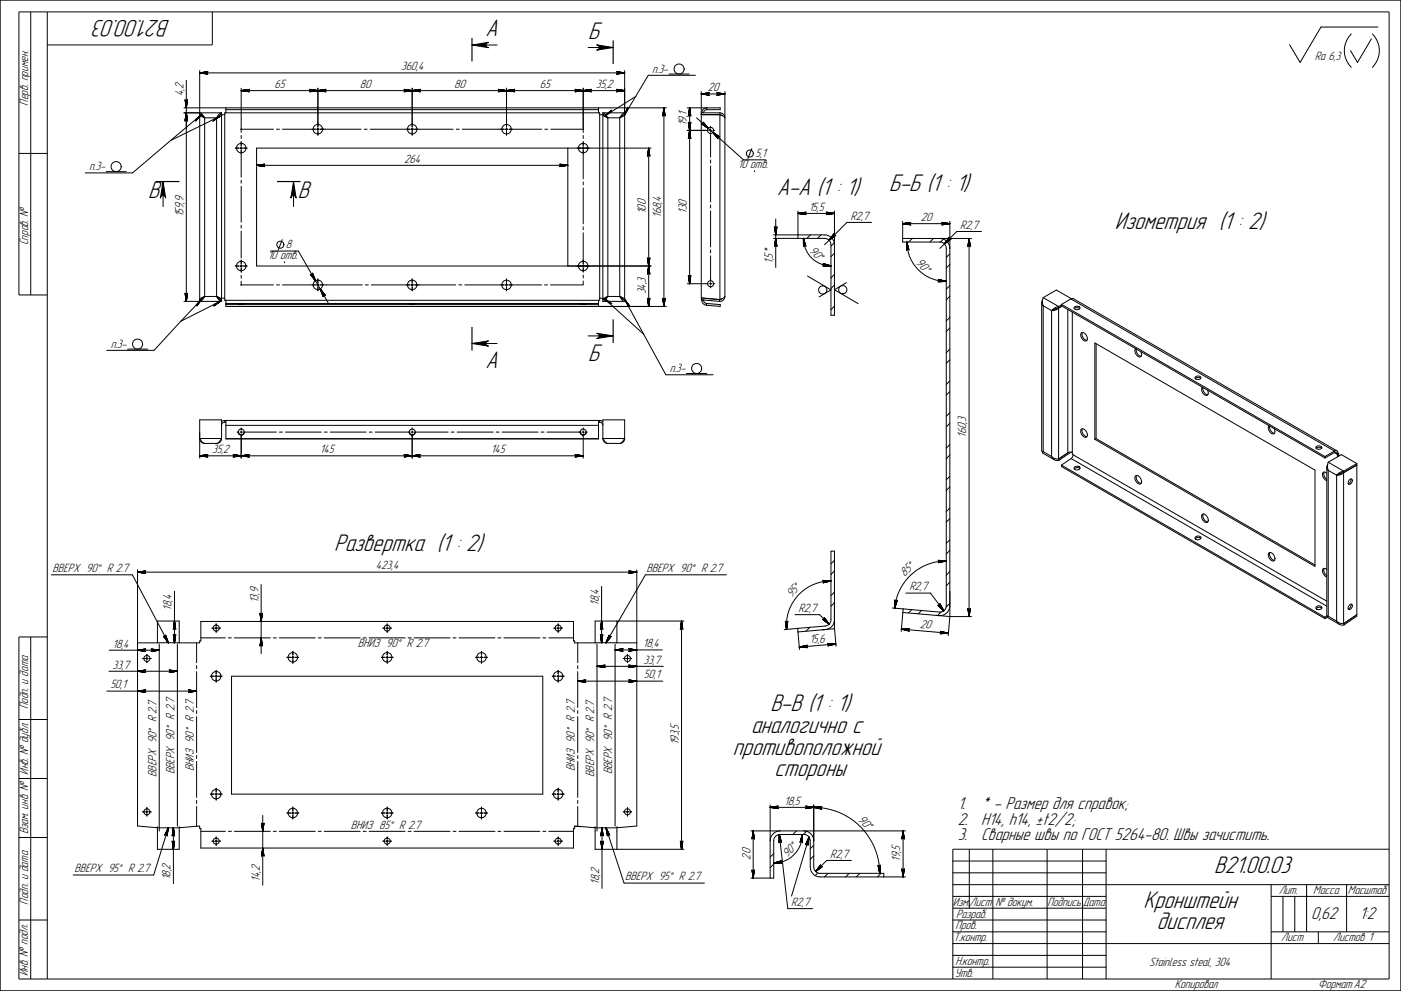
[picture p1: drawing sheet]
<svg xmlns="http://www.w3.org/2000/svg" width="594mm" height="420mm" viewBox="0 0 594 420" stroke-linecap="round" stroke-linejoin="round" font-family="sans-serif">
<defs><g id="words">
<g font-size="10.7">
<text x="72.1" y="8.3" transform="rotate(180 72.1 8.3)">В21.00.03</text>
<text x="205.8" y="15.4">А</text>
<text x="249.4" y="16.5">Б</text>
<text x="62.9" y="84">В</text>
<text x="126.2" y="84">В</text>
<text x="329.5" y="82.9">А-А (1 : 1)</text>
<text x="377" y="80.9">Б-Б (1 : 1)</text>
<text x="472.7" y="97.3">Изометрия (1 : 2)</text>
<text x="249.4" y="153">Б</text>
<text x="205.8" y="156.2">А</text>
<text x="141.7" y="233.5">Развертка (1 : 2)</text>
<text x="326.7" y="301.5">В-В (1 : 1)</text>
<text x="318.5" y="310.8">аналогично с</text>
<text x="310.8" y="320">противоположной</text>
<text x="328.4" y="329.2">стороны</text>
<text x="514.9" y="370.3">В21.00.03</text>
<text x="484.9" y="384.8">Кронштейн</text>
<text x="490.6" y="394">дисплея</text>
</g>
<g font-size="7.6">
<text x="406.1" y="343">1.</text>
<text x="416.1" y="343">* - Размер для справок;</text>
<text x="406.1" y="349.6">2.</text>
<text x="416.1" y="349.6">H14, h14, ±t2/2;</text>
<text x="406.1" y="356.2">3.</text>
<text x="416.1" y="356.2">Сварные швы по ГОСТ 5264-80. Швы зачистить.</text>
<text x="556" y="389.5">0,62</text>
<text x="576.4" y="389.5">1:2</text>
</g>
<g font-size="5.4">
<text x="170" y="29.8">360,4</text>
<text x="557.6" y="25.3">Ra 6,3</text>
<text x="276.5" y="30.8">п.3-</text>
<text x="77.8" y="40.8" transform="rotate(-90 77.8 40.8)">4,2</text>
<text x="116.4" y="37.3">65</text>
<text x="152.5" y="37.3">80</text>
<text x="192.6" y="37.3">80</text>
<text x="228.9" y="37.3">65</text>
<text x="252.6" y="37.3">35,2</text>
<text x="300.1" y="38.7">20</text>
<text x="11.9" y="44.8" transform="rotate(-90 11.9 44.8)">Перв. примен.</text>
<text x="291.2" y="53.5" transform="rotate(-90 291.2 53.5)">19,1</text>
<text x="171.4" y="69">264</text>
<text x="312.9" y="71.3">10 отв.</text>
<text x="320.4" y="66.6">5,1</text>
<text x="37.9" y="72.2">п.3-</text>
<text x="343" y="89.4">15,5</text>
<text x="77.8" y="92.2" transform="rotate(-90 77.8 92.2)">159,9</text>
<text x="273.9" y="90.8" transform="rotate(-90 273.9 90.8)">100</text>
<text x="280.3" y="92.3" transform="rotate(-90 280.3 92.3)">168,4</text>
<text x="291.2" y="90.7" transform="rotate(-90 291.2 90.7)">130</text>
<text x="360.6" y="93.2">R2,7</text>
<text x="390.5" y="93.7">20</text>
<text x="407.2" y="97">R2,7</text>
<text x="11.9" y="104" transform="rotate(-90 11.9 104)">Справ. №</text>
<text x="121.3" y="105.3">8</text>
<text x="342.9" y="106.4" transform="rotate(45 342.9 106.4)">90°</text>
<text x="113.6" y="109.9">10 отв.</text>
<text x="327.7" y="111.9" transform="rotate(-90 327.7 111.9)">1,5*</text>
<text x="388.2" y="111.5" transform="rotate(45 388.2 111.5)">90°</text>
<text x="273.9" y="124.8" transform="rotate(-90 273.9 124.8)">34,3</text>
<text x="47" y="147.4">п.3-</text>
<text x="284" y="157.8">п.3-</text>
<text x="409.7" y="185.6" transform="rotate(-90 409.7 185.6)">160,3</text>
<text x="90" y="192.1">35,2</text>
<text x="135.7" y="192.1">145</text>
<text x="208.2" y="192.1">145</text>
<text x="22.3" y="242.6">ВВЕРХ 90° R 2.7</text>
<text x="159.4" y="241.4">423,4</text>
<text x="274.2" y="242.6">ВВЕРХ 90° R 2.7</text>
<text x="383.5" y="244.6" transform="rotate(-42 383.5 244.6)">85°</text>
<text x="385.6" y="250.3">R2,7</text>
<text x="109.5" y="255.8" transform="rotate(-90 109.5 255.8)">13,9</text>
<text x="253.9" y="256.8" transform="rotate(-90 253.9 256.8)">18,4</text>
<text x="335.6" y="253.7" transform="rotate(-48 335.6 253.7)">95°</text>
<text x="72.8" y="258.9" transform="rotate(-90 72.8 258.9)">18,4</text>
<text x="338.6" y="259.5">R2,7</text>
<text x="390" y="266.2" transform="rotate(5 390 266.2)">20</text>
<text x="47.8" y="274.5">18,4</text>
<text x="151.7" y="274.2">ВНИЗ 90° R 2.7</text>
<text x="272.6" y="274.4">18,4</text>
<text x="343.3" y="272.8" transform="rotate(-5 343.3 272.8)">15,</text>
<text x="347.5" y="272.4" transform="rotate(-5 347.5 272.4)">6</text>
<text x="272.8" y="281.4">33,7</text>
<text x="47.7" y="283.5">33,7</text>
<text x="273.1" y="287.7">50,1</text>
<text x="46.8" y="291.9">50,1</text>
<text x="11.9" y="300.7" transform="rotate(-90 11.9 300.7)">Подп. и дата</text>
<text x="287.8" y="315.9" transform="rotate(-90 287.8 315.9)">193,5</text>
<text x="11.9" y="328.5" transform="rotate(-90 11.9 328.5)">Инв. № дубл.</text>
<text x="66.3" y="329.4" transform="rotate(-90 66.3 329.4)">ВВЕРХ 90° R 2.7</text>
<text x="74" y="328.3" transform="rotate(-90 74 328.3)">ВВЕРХ 90° R 2.7</text>
<text x="82.2" y="327" transform="rotate(-90 82.2 327)">ВНИЗ 90° R 2.7</text>
<text x="243.8" y="327" transform="rotate(-90 243.8 327)">ВНИЗ 90° R 2.7</text>
<text x="252" y="329.4" transform="rotate(-90 252 329.4)">ВВЕРХ 90° R 2.7</text>
<text x="259.6" y="328.3" transform="rotate(-90 259.6 328.3)">ВВЕРХ 90° R 2.7</text>
<text x="332.6" y="341.2">18,5</text>
<text x="363.7" y="347.6" transform="rotate(45 363.7 347.6)">90°</text>
<text x="11.9" y="353.7" transform="rotate(-90 11.9 353.7)">Взам. инв. №</text>
<text x="148.7" y="351.3">ВНИЗ 85° R 2.7</text>
<text x="318.2" y="364.5" transform="rotate(-90 318.2 364.5)">20</text>
<text x="333.8" y="363.6" transform="rotate(-45 333.8 363.6)">90°</text>
<text x="352" y="363.7">R2,7</text>
<text x="381.7" y="365.3" transform="rotate(-90 381.7 365.3)">19,5</text>
<text x="31.6" y="369.9">ВВЕРХ 95° R 2.7</text>
<text x="72.3" y="373.1" transform="rotate(-90 72.3 373.1)">18,2</text>
<text x="110.2" y="373.8" transform="rotate(-90 110.2 373.8)">14,2</text>
<text x="254.1" y="375.2" transform="rotate(-90 254.1 375.2)">18,2</text>
<text x="265.1" y="373.3">ВВЕРХ 95° R 2.7</text>
<text x="11.9" y="383.6" transform="rotate(-90 11.9 383.6)">Подп. и дата</text>
<text x="404" y="384">Изм.</text>
<text x="411.1" y="384">Лист № докум.</text>
<text x="444.2" y="384">Подпись</text>
<text x="459.1" y="384">Дата</text>
<text x="542.2" y="379">Лит.</text>
<text x="556.9" y="379">Масса</text>
<text x="571.5" y="379">Масштаб</text>
<text x="335.5" y="384.1">R2,7</text>
<text x="405.4" y="389">Разраб.</text>
<text x="405.1" y="394">Пров.</text>
<text x="404.3" y="399">Т.контр.</text>
<text x="543.3" y="399">Лист</text>
<text x="565.3" y="399">Листов 1</text>
<text x="11.9" y="413.9" transform="rotate(-90 11.9 413.9)">Инв. № подл.</text>
<text x="405.2" y="409">Н.контр.</text>
<text x="487.2" y="409.7">Stainless steal, 304</text>
<text x="404.9" y="414">Утв.</text>
<text x="498.1" y="418.9">Копировал</text>
<text x="558.9" y="418.9">Формат A2</text>
</g>
</g></defs>
<g fill="none" stroke="#000" stroke-width=".42">
<path d="M.1 .1h593.9v420h-593.9zM13 5v120.1M20 5v410.1M90 5v14.1h-70M200.1 19.1l7-1.1a1.13 1.13 0 0 0-1 1.1 1.13 1.13 0 0 0 1 1.1zM200.1 19.1h10.7M253 19l7 1.1-7 1.2a1.13 1.13 0 0 0 1.1-1.2 1.13 1.13 0 0 0-1.1-1.1zM573 14.4a10 10 0 0 0 0 14.1M581.5 16.5l-5.9 10-2.9-5M581.9 14.4a10 10 0 0 1 0 14.1M584.3 11.5h-24.2l-8.8 15-4.5-7.5M79 34.1v93.7"/>
<path d="M84.7 30.9l3.5-.5zM84.7 30.9l3.3-.5zM84.7 30.9l3.1-.4zM84.7 30.9l3-.2zM84.7 30.9l3 .1zM84.7 30.9l3 .3zM84.7 30.9l3.1 .4zM84.7 30.9l3.3 .5zM84.7 30.9l3.5 .5zM84.7 29.9v97.9l.9-.4 1.2-1.7M84.7 31l3.1 .1M87.8 30.7l-3.1 .1"/>
<path d="M102.3 38.4l3.5-.5zM102.3 38.4l3.3-.5zM102.3 38.4l3.2-.4zM102.3 38.4l3-.3zM102.3 38.4l3-.1zM102.3 38.4l3 .3zM102.3 38.4l3.2 .4zM102.3 38.4l3.3 .5zM102.3 38.4l3.5 .5zM102.3 37.4v18.8M102.3 38.4h162.6M102.3 38.5l3.2 .1"/>
<path d="M105.5 38.2l-3.2 .1M131.3 38.9l3.5-.5zM131.3 37.9l3.5 .5zM131.5 38.9l3.3-.5zM131.5 37.9l3.3 .5zM131.6 38l3.2 .4zM131.6 38.6h6.3M131.6 38.2h6.3M131.7 38.7l3.1-.3zM131.7 38.1l3.1 .3zM131.8 38.5l3-.1zM131.8 38.3l3 .1z"/>
<path d="M134.8 38.4l3.5-.5zM134.8 38.4l3.3-.5zM134.8 38.4l3.1-.4zM134.8 38.4l3-.3zM134.8 38.4l3-.1zM134.8 38.4l3 .3zM134.8 38.4l3.1 .4zM134.8 38.4l3.3 .5zM134.8 38.4l3.5 .5zM134.8 37.4v16.4M171.3 38.9l3.5-.5zM171.3 37.9l3.5 .5z"/>
<path d="M171.5 38.9l3.3-.5zM171.5 37.9l3.3 .5zM171.6 38l3.2 .4zM171.6 38.6h6.3M171.6 38.2h6.3M171.7 38.7l3.1-.3zM171.7 38.1l3.1 .3zM171.8 38.5l3-.1zM171.8 38.3l3 .1zM174.8 38.4l3.5-.5zM174.8 38.4l3.3-.5zM174.8 38.4l3.1-.4z"/>
<path d="M174.8 38.4l3-.3zM174.8 38.4l3-.1zM174.8 38.4l3 .3zM174.8 38.4l3.1 .4zM174.8 38.4l3.3 .5zM174.8 38.4l3.5 .5zM174.8 37.4v16.4M211.3 38.9l3.5-.5zM211.3 37.9l3.5 .5zM211.5 38.9l3.3-.5zM211.5 37.9l3.3 .5zM211.6 38.8l3.2-.4z"/>
<path d="M211.6 38l3.2 .4zM211.6 38.6h6.4M211.6 38.2h6.4M211.7 38.1l3.1 .3zM211.8 38.5l3-.1zM211.8 38.3l3 .1zM214.8 38.4l3.5-.5zM214.8 38.4l3.3-.5zM214.8 38.4l3.2-.4zM214.8 38.4l3-.3zM214.8 38.4l3-.1zM214.8 38.4l3 .3z"/>
<path d="M214.8 38.4l3.2 .4zM214.8 38.4l3.3 .5zM214.8 38.4l3.5 .5zM214.8 37.4v16.4M243.8 38.9l3.5-.5zM243.8 37.9l3.5 .5zM244 38.9l3.3-.5zM244 37.9l3.3 .5zM244.1 38l3.2 .4zM244.1 38.6h6.3M244.1 38.2h6.3M244.2 38.7l3.1-.3z"/>
<path d="M244.2 38.1l3.1 .3zM244.3 38.5l3-.1zM244.3 38.3l3 .1zM247.3 38.4l3.5 .5zM247.3 38.4l3.3 .5zM247.3 38.4l3.1 .4zM247.3 38.4l3 .3zM247.3 38.4l3-.1zM247.3 38.4l3-.3zM247.3 38.4l3.1-.4zM247.3 38.4l3.3-.5zM247.3 38.4l3.5-.5z"/>
<path d="M247.3 37.4v18.8M249.4 20.1h10.6M261.4 37.9l3.5 .5zM261.4 38.9l3.5-.5zM261.4 31.4l3.5-.5zM261.4 30.4l3.5 .5zM261.6 38.9l3.3-.5zM261.6 37.9l3.3 .5zM261.6 31.4l3.3-.5zM261.6 30.4l3.3 .5zM261.7 38l3.2 .4zM261.7 30.5l3.2 .4z"/>
<path d="M261.7 38.6h3.2M261.7 38.2h3.2M261.7 31.1h3.2M261.7 30.7h3.2M261.8 38.7l3.1-.3zM261.8 38.1l3.1 .3zM261.8 31.2l3.1-.3zM261.8 30.7l3.1 .2zM261.9 38.3l3 .1zM261.9 38.5l3-.1zM261.9 31l3-.1zM261.9 30.8l3 .1z"/>
<path d="M264.9 29.9v97.9l-1.1-.6-1-1.5M264.9 30.9h-180.2M283.7 31.4h8.5M294.9 31.9h-20l-10 16.8M297.4 39.8l3.5 .6zM297.4 39.8l3.3 .5zM297.4 39.8l3.1 .4zM297.4 39.8l3 .3zM297.4 39.8l3 .1zM297.4 39.8l3-.2zM297.4 39.8l3.1-.4zM297.4 39.8l3.3-.4z"/>
<path d="M297.4 39.8l3.5-.5zM297.4 38.8v87.5l7.8 .7M297.4 39.6h3.1M297.4 39.7h3M297.4 40h3M303.9 39.3l3.5 .5zM304 39.4l3.4 .4zM304.2 39.4l3.2 .4zM304.2 39.6h3.2M304.3 39.6l3.1 .2zM304.3 39.7h3.1M304.3 40h3.1"/>
<path d="M304.4 39.8h3zM304.4 39.9l3-.1zM307.4 38.8v86.9M307.4 39.8h-10M72.3 59.6l-16.1 13.7h-20M78 47.8h16M78 45.7h204.5M78.5 42.2l.5 3.5zM78.5 42.4l.5 3.3zM78.6 42.6l.4 3.1zM78.7 42.7l.3 3zM78.8 42.6v3.1"/>
<path d="M78.8 47.8v3.2M78.9 42.7v3M78.9 47.8v3.1M78.9 42.8l.1 2.9zM79 47.8l.5 3.5zM79 47.8l.5 3.4zM79 47.8l.4 3.2zM79 47.8l.2 3.1zM79 47.8l-.1 3zM79 47.8l-.3 3.1zM79 47.8l-.4 3.2zM79 47.8l-.5 3.4z"/>
<path d="M79 47.8l-.5 3.5zM79.1 42.8l-.1 2.9zM79.1 42.7v3M79.1 47.8v3.1M79.2 42.6v3.1M79.2 47.8v3.2M79.2 42.7l-.2 3zM79.5 42.4l-.5 3.3zM79.5 42.2l-.5 3.5zM83 50.6l2.3-1.9zM83.1 50.8l2.2-2.1zM84.7 48.6l.8 .2 1.3 1.2"/>
<path d="M84.7 47.8a3.5 3.5 0 0 1 2.1 2.2M85.1 48.6h-.4l.3 .5 1.8 .9M85.3 48.7l-2.4 2.7zM85.3 48.7l-2.2 2.5zM85.3 48.7l-2.2 2.4zM85.3 48.7l-13 10.9M85.5 48.8l1.3 1.2M86.8 50h5.1M86.8 50v75.7M90.4 51.3l2.8-1.9zM90.5 50.7l2.7-1.3zM90.5 51l2.7-1.6z"/>
<path d="M90.5 50.8l2.7-1.4zM91.8 50v75.7M93.1 48.8l-1.3 1.2M93.2 49.4l-20.9 10.2M93.6 48.6h.4M94 47.8a3.5 3.5 0 0 0-2.2 2.2M94 47.8v80l-.9-.4-1.3-1.7M94 48.6l-.3 .5-1.9 .9M94 48.6l-.9 .3-1.3 1.1M94 48.6h1.3M95.3 47.8h159v79.5h-159zM95.8 46.5v1.3"/>
<path d="M95.8 46.5h158M95.8 45.7v.8M102 54.8h14M102.3 57.4v1.3M102.3 60v1.8M117.2 54.8h1.3M119.8 54.8h14M134.3 54.8h1M134.8 54.3v1M134.8 55.8v1.5M135.8 54.8h17.3M154.4 54.8h1.3"/>
<path d="M157 54.8h16.8M174.3 54.8h1M174.8 54.3v1M174.8 55.8v1.5M175.8 54.8h16.4M193.4 54.8h1.3M196 54.8h17.8M214.3 54.8h1M214.8 54.3v1M214.8 55.8v1.5M215.8 54.8h13.9M231 54.8h1.3"/>
<path d="M233.5 54.8h14M247.3 57.4v1.3M247.3 60v1.8M253.8 46.5v1.3M253.8 45.7v.8M254.3 48.6h1.7M255.6 47.8l.9 .5 1.2 1.7M255.6 47.8h9.3a3.6 3.6 0 0 0-2.1 2.2M255.6 48.6l.8 .2 1.3 1.2M255.6 48.6l.3 .5 1.8 .9M255.6 47.8v80l.9-.4 1.2-1.7M256.4 48.8l1.3 1.2"/>
<path d="M256.7 49l2.5-1.8zM256.7 49l2.5-1.9zM256.7 49l2.5-2.1zM256.7 49l2.6-2.2zM256.7 49l2.7-2.3zM257.7 50h5.1M257.7 50v75.7M262.8 50v75.7M264.1 48.8l-1.3 1.2M264.6 48.6h.3l-.3 .5-1.8 .9M264.9 48.6l-.9 .3-1.2 1.1M266.2 45.8l-1.3 2.9z"/>
<path d="M266.2 45.6l-1.3 3.1zM266.2 45.9l-1.3 2.8zM266.2 45.4l-1.3 3.3zM266.3 46l-1.4 2.7zM269.5 40.9l-12.8 8.1M281.4 45.7l-.1 3.2M281.5 45.7l.6 3.5zM281.5 45.7l.5 3.4zM281.5 45.7l.4 3.2zM281.5 45.7l.3 3.1zM281.5 45.7l.1 3zM281.5 45.7l-.2 3.1z"/>
<path d="M281.5 45.7l-.4 3.2zM281.5 45.7l-.4 3.4zM281.5 45.7l-.5 3.5zM281.5 45.7v84.2M281.7 45.7v3.2M291.4 45.7h14v.8h-5.7M291.4 55.3h8.9M291.9 51.8l.5 3.5zM291.9 52l.5 3.3zM292 52.1l.4 3.2zM292.1 52.2l.3 3.1zM292.2 52.1v6.4"/>
<path d="M292.3 45.7l-.1 3.2M292.3 52.3l.1 3zM292.4 45.7v74.6M292.4 55.3l-.5 3.5zM292.4 55.3l-.5 3.3zM292.4 55.3l-.4 3.2zM292.4 55.3l-.3 3zM292.4 55.3l-.1 3zM292.4 55.3l.3 3zM292.4 55.3l.4 3.2zM292.4 55.3l.5 3.3zM292.4 55.3l.6 3.5z"/>
<path d="M292.4 45.7l.6 3.5zM292.4 45.7l.5 3.4zM292.4 45.7l.4 3.2zM292.4 45.7l.3 3.1zM292.4 45.7l-.1 3zM292.4 45.7l-.3 3.1zM292.4 45.7l-.4 3.2zM292.4 45.7l-.5 3.4zM292.4 45.7l-.5 3.5zM292.5 52.3l-.1 3zM292.5 45.7l.1 3.2M292.6 52.1v6.4"/>
<path d="M292.8 52.1l-.4 3.2zM292.9 52l-.5 3.3zM293 51.8l-.6 3.5zM295.4 50l19.9 17.8h9.3M297.4 48.6h8l.9 .5M297.4 47.8h7.9M297.4 40h3.1M297.4 52.5l3 1.9zM297.6 52.6l2.8 1.8zM297.6 48.6h.1M297.8 52.6l2.6 1.8zM297.9 52.6l2.5 1.8z"/>
<path d="M298.1 52.5l2.3 1.9zM298.1 51.7l2.3 2.7zM298.2 51.9l2.2 2.5zM298.2 52l2.2 2.4zM298.2 52.2l2.2 2.2zM298.4 48.6h.1M299.7 46.5l-1 .4-.3 .9M299.7 46.5v-.8a2.17 2.17 0 0 0-2.1 2.1M300.8 55.3h1M301.3 53.5v.8M301.3 54.8v1M301.3 56.3v10.3"/>
<path d="M302.3 56.1l2.2 2.8zM302.3 56.1l2.1 2.6zM302.3 56.1l2.1 2.4zM302.3 56.1l2.1 2.2zM302.3 56.1l2.2 2.1zM302.3 56.1l2.4 1.9zM302.3 56.1l2.6 1.9zM302.3 56.1l2.8 1.9zM302.3 56.1l2.9 2zM302.3 55.3h.8M303.9 40.4l3.5-.6zM304 40.3l3.4-.5z"/>
<path d="M304.2 40.2l3.2-.4zM304.2 40h3.2M305.3 47.8l1 .3 .6 .5 .5 1.4-.3-.5-1.8-.9h-7.9M305.3 47.8v79.2M8 65.1h12M45 72.8h8.5M69.2 77l1 7a1.11 1.11 0 0 0-1.1-1.1 1.11 1.11 0 0 0-1.1 1.1zM69.2 77v10.6M99.8 62.8h1.5M101.8 62.8h1M102.3 62.3v1M102.3 63.8v11.3"/>
<path d="M102.3 76.4v1.3M102.3 79v15.2M103.3 62.8h1.5M108.8 70.1l3.5-.5zM108.8 70.1l3.3-.5zM108.8 70.1l3.1-.4zM108.8 70.1l3-.2zM108.8 70.1l3 .1zM108.8 70.1l3 .2zM108.8 70.1l3.1 .4zM108.8 70.1l3.3 .5zM108.8 70.1l3.5 .6z"/>
<path d="M108.8 70.3h3.1M108.8 70.2h3M108.8 70h3M108.8 69.9h3.1M124.5 77l1.1 7a1.11 1.11 0 0 0-1.2-1.1 1.11 1.11 0 0 0-1.1 1.1zM124.5 77v10.6M237.3 70.7l3.5-.6zM237.3 69.6l3.5 .5zM237.5 70.6l3.3-.5zM237.5 69.6l3.3 .5zM237.6 70.5l3.2-.4zM237.6 69.7l3.2 .4z"/>
<path d="M237.6 70.3h3.2M237.6 69.9h3.2M237.7 69.9l3.1 .2zM237.7 70.2h3.1M237.7 70h3.1M237.8 70.2l3-.1zM237.8 70l3 .1zM240.8 62.8v50M240.8 70.1h-132M247.3 62.3v1M247.3 63.8v12M247.3 77.1v1.3"/>
<path d="M247.3 79.7v15.2M274.9 62.8v3.2M275.1 62.8v67.1M275.1 62.8l.5 3.5zM275.1 62.8l.4 3.3zM275.1 62.8l.4 3.2zM275.1 62.8l.2 3zM275.1 62.8l-.1 3zM275.1 62.8l-.3 3zM275.1 62.8l-.4 3.2zM275.1 62.8l-.5 3.3zM275.1 62.8l-.6 3.5z"/>
<path d="M275.2 62.8v3M275.3 62.8v3.2M276.1 62.8h-167.3v50h167.3M301.3 67.8v1.3M301.3 70.4v15.2M318.8 63l-1.7 4.2M319.9 72.4h.1M102.3 95.5v1.2M102.3 98v11.4M247.3 96.2v1.2M247.3 98.7v13.1M301.3 86.9v1.3"/>
<path d="M301.3 89.4v15.3M327.9 99.6h21.7a4.1 4.1 0 0 1 4.2 4.2M328.4 96.1l.5 3.5zM328.4 96.2l.5 3.4zM328.5 96.4l.4 3.2zM328.7 96.5l.2 3.1zM328.7 96.4v3.2M328.8 96.5v3.1M328.9 96.6v3zM328.9 92.9v20.5M329 96.6l-.1 3zM329.1 96.5v3.1"/>
<path d="M329.1 96.4v3.2M329.2 96.5l-.3 3.1zM329.4 96.2l-.5 3.4zM329.5 96.1l-.6 3.5zM338.4 90.5l3.4-.6zM338.4 90.5l3.3-.5zM338.4 90.5l3.1-.4zM338.4 90.5l3-.3zM338.4 90.5l3-.1zM338.4 90.5l3 .2zM338.4 90.5l3.1 .4zM338.4 90.5l3.3 .4z"/>
<path d="M338.4 90.5l3.4 .5zM338.4 89.5v11.6M338.4 90.5h15.4M338.4 90.6l3.1 .1M338.4 90.5h3M341.5 90.3h-3.1M343.7 99.6l-1.5 1.5M348.2 99.6l-1.6 1.5M350.4 91l3.4-.5zM350.4 89.9l3.4 .6zM350.5 90.9l3.3-.4zM350.5 90l3.3 .5z"/>
<path d="M350.7 90.1l3.1 .4zM350.7 90.7h3.1M350.7 90.3h3.1M350.8 90.7l3-.2zM350.8 90.2l3 .3zM350.9 90.6l2.9-.1zM350.9 90.4l2.9 .1zM350.9 90.5h2.9M353.5 99.3l-1.9 2.5zM353.6 99.5l-2 2.3zM353.6 99.2l-2 2.6zM353.6 99.7l-2 2.1z"/>
<path d="M353.7 99l-2.1 2.8zM353.8 89.5v44.2h-1.4v-29.9a2.65 2.65 0 0 0-2.8-2.7h-21.7M369.6 94.3h-10.5l-9.5 9.5M382.8 94.8l3.5 .6zM382.8 94.8l3.3 .5zM382.8 94.8l3.1 .4zM382.8 94.8l3 .3zM382.8 94.8l3 .1zM382.8 94.8l3-.2zM382.8 94.8l3.1-.4zM382.8 94.8l3.3-.4zM382.8 94.8l3.5-.5z"/>
<path d="M382.8 93.8v8.8h15.8a2.65 2.65 0 0 1 2.7 2.7v151.5a2.72 2.72 0 0 1-3 2.7l-15.3-1.3-.2 1.5M382.8 95h3.1M385.9 94.6l-3.1 .1M399.3 94.3l3.5 .5zM399.3 95.4l3.5-.6zM399.5 94.4l3.3 .4zM399.5 95.3l3.3-.5zM399.6 94.4l3.2 .4zM399.6 94.6h3.2M399.6 95h3.2M399.7 94.6l3.1 .2zM399.7 95.1l3.1-.3z"/>
<path d="M399.8 94.8h3zM399.8 94.9l3-.1zM402.8 93.8v167.6M402.8 94.8h-20M416.2 98.1h-10.5l-7.1 7.2M99.8 112.8h1.5M101.8 112.8h1M102.3 110.3v1.5M102.3 112.3v1M102.3 113.8v1.6M102.3 116.7v1.3M102.3 119.2v1.7"/>
<path d="M103.3 112.8h1.5M114.7 106.4h11.8l12.6 21.9M119.7 101.6l-1.7 4.3M120.6 111h.1M131.6 116.3l2.2 2.8zM131.7 116.4l2.1 2.7zM131.9 116.5l1.9 2.6zM132.1 116.5l1.7 2.6zM132.2 116.5l1.6 2.6zM132.5 116.3l1.3 2.8zM132.5 115.7l1.3 3.4zM132.5 115.9l1.3 3.2z"/>
<path d="M132.5 116.1l1.3 3zM134.8 118.3v1.5M174.8 118.3v1.5M214.8 118.3v1.5M247.3 119.1v1.7h-13.9M247.3 112.3v1M247.3 113.8v1.5M247.3 116.6v1.3M274.5 109.3l.6 3.5zM274.6 109.5l.5 3.3zM274.7 109.6l.4 3.2zM274.8 109.7l.3 3.1z"/>
<path d="M274.9 109.6v6.4M275 109.8l.1 3zM275.1 112.8l.5 3.5zM275.1 112.8l.4 3.3zM275.1 112.8l.4 3.2zM275.1 112.8l.2 3.1zM275.1 112.8l-.1 3zM275.1 112.8l-.3 3.1zM275.1 112.8l-.4 3.2zM275.1 112.8l-.5 3.3zM275.1 112.8l-.6 3.5zM275.1 109.8v3z"/>
<path d="M275.2 109.7v6.2M275.3 109.6v6.4M275.3 109.7l-.2 3.1zM275.5 109.5l-.4 3.3zM275.6 109.3l-.5 3.5zM291.9 116.8l.5 3.5zM291.9 116.9l.5 3.4zM292 117.1l.4 3.2zM292.1 117.2l.3 3.1zM292.2 117.1v3.2M292.3 117.3l.1 3zM292.5 117.3l-.1 3z"/>
<path d="M292.6 117.1v3.2M292.7 117.2l-.3 3.1zM292.9 116.9l-.5 3.4zM293 116.8l-.6 3.5zM301.3 105.9v1.3M301.3 108.5v10.8M301.3 119.8v1M328.7 101.1v3.1M328.8 101.1v3M328.9 101.1l.6 3.5zM328.9 101.1l.5 3.3zM328.9 101.1l.4 3.1z"/>
<path d="M328.9 101.1l.3 3zM328.9 101.1l.1 3zM328.9 101.1l-.2 3zM328.9 101.1l-.4 3.1zM328.9 101.1l-.5 3.3zM328.9 101.1l-.5 3.5zM329.1 101.1v3M329.1 101.1v3.1M340.7 101.1v3.5zM340.7 101.1v3.3zM340.7 101.1l.1 3.2zM340.7 101.1l.2 3z"/>
<path d="M340.7 101.1l.5 2.9zM340.7 101.1l.7 3zM340.7 101.1l.8 3zM340.7 101.1l1 3.2zM340.7 101.1l1 3.4zM340.7 104.6v-3.5a11.7 11.7 0 0 0 11.7 11.6M340.9 101.1l-.1 3.2M342.4 117l10 5.9-5 3M348.8 112.7h3.6zM348.8 112.7h3.6M349 111.7l3.4 1zM349 112.7h3.4z"/>
<path d="M349.2 111.8l3.2 .9zM349.2 112.7h3.2zM349.3 111.9l3.1 .8zM349.3 112.6h3.1M349.4 112l3 .7zM349.4 112.2l3 .5zM349.4 112.4l3 .3zM351.6 101.8l2.3-1.9zM351.6 101.8l2.5-1.9zM351.6 101.8l2.7-2zM351.6 101.8l2.8-2zM353.8 102.9l-1.4 1.5"/>
<path d="M353.8 116.3l-1.4 1.5M353.8 107.4l-1.4 1.4M358.9 119.9l-5.1 2.9 10.1 5.9M382.8 101.1h29.1M384.5 106.2v-3.6a16.7 16.7 0 0 0 16.8 16.7M384.5 102.6l-.1 3.6zM384.5 102.6l-.1 3.4zM384.5 102.6v3.2zM384.5 102.6l.1 3.1zM384.5 102.6l.5 3zM384.5 102.6l.6 3zM384.5 102.6l.8 3.1z"/>
<path d="M384.5 102.6l.9 3.3zM384.5 102.6l1 3.4zM384.6 102.6v3.2M384.7 102.6v3.1M386.8 101.1l-1.5 1.5M395.8 101.1l-1.5 1.5M397.7 119.5l3.6-.2zM397.7 119.4h3.6M397.8 118.4l3.5 .9zM397.9 119.5l3.4-.2zM398 118.5l3.3 .8zM398.1 119.4l3.2-.1z"/>
<path d="M398.2 118.6l3.1 .7zM398.2 119.2h3.1M398.3 118.7l3 .6zM398.3 119.1l3 .2zM398.3 118.9l3 .4zM398.6 101.1a4.2 4.2 0 0 1 4.2 4.2M400 101.4l-1.2 1.2M400.5 103.4l2.3-2zM400.5 103.4l2.5-2zM400.5 103.4l2.7-2zM400.5 103.4l2.8-2.1zM402.4 100.9l-1.9 2.5z"/>
<path d="M402.5 101.1l-2 2.3zM402.5 100.7l-2 2.7zM402.5 101.2l-2 2.2zM402.6 100.5l-2.1 2.9zM402.8 107.6l-1.5 1.5M402.8 112.1l-1.5 1.5M410.7 101.1v3.2M410.8 101.1v3.1M410.9 101.1l.6 3.5zM410.9 101.1l.5 3.3zM410.9 101.1l.4 3.2zM410.9 101.1l.3 3.1z"/>
<path d="M410.9 101.1l.1 3zM410.9 101.1l-.2 3.1zM410.9 101.1l-.4 3.2zM410.9 101.1l-.4 3.3zM410.9 101.1l-.5 3.5zM410.9 101.1v160.3M411.1 101.1v3.2M20 125.1h-12v-120.1h581v410.1h-581v-145h12M76.7 136.2l-11.4 12.4h-20M78 127.8h15.8M78.5 124.3l.5 3.5zM78.5 124.5l.5 3.3z"/>
<path d="M78.6 124.6l.4 3.2zM78.7 124.7l.3 3.1zM78.8 124.6v3.2M78.9 124.7v3.1M78.9 124.8l.1 3zM79.1 124.8l-.1 3zM79.1 124.7v3.1M79.2 124.6v3.2M79.2 124.7l-.2 3.1zM79.5 124.5l-.5 3.3zM79.5 124.3l-.5 3.5zM85.2 127h-.5"/>
<path d="M85.5 126.9l-2 2.9zM85.5 126.9l-2 2.7zM85.5 126.9l-1.9 2.6zM85.5 126.9l-1.9 2.4zM85.5 126.9l-2 2.3zM85.8 126.4h.3M86.8 125.7l-1.1 .8-9 9.7M86.8 125.7l-1.6 .7-.5 .6M86.8 125.7l-1.1 1-1 .3M86.8 125.7h5.1M90.7 129.6l2.8-1.9zM90.8 129l2.7-1.3z"/>
<path d="M90.8 129.5l2.7-1.8zM90.9 129.4l2.6-1.7zM90.9 129.2l2.6-1.5zM91.8 125.7l1.1 1 1.1 .3M91.8 125.7l1.8 .8 .4 .5M91.8 125.7l1.4 1.2M92.5 126.4h.3M93.5 127h.5M93.5 127.7l-16.8 8.5M95.3 126.4l-1.3 .1M95.8 127.3v2.6h186.7M95.8 129.2h158"/>
<path d="M95.8 128.7h158M101 128.9h2.5zM102 120.8h14M117.2 120.8h1.3M119.8 120.8h14M134.3 120.8h1M134.8 120.3v1M134.8 121.8v1.5M135.8 122.5l1.3 3.3zM135.8 122.5l1.2 3.1zM135.8 122.5l1.2 2.9zM135.8 122.5l1.3 2.8z"/>
<path d="M135.8 122.5l1.4 2.7zM135.8 122.5l1.8 2.5zM135.8 122.5l1.9 2.6zM135.8 122.5l2.1 2.7zM135.8 122.5l2.2 2.8zM135.8 120.8h17.8M154.9 120.8h1.3M157.5 120.8h16.3M173.5 128.9h2.6zM174.3 120.8h1M174.8 120.3v1M174.8 121.8v1.5"/>
<path d="M175.8 120.8h17.5M194.6 120.8h1.2M197.1 120.8h16.7M214.3 120.8h1M214.8 120.3v1M214.8 121.8v1.5M215.8 120.8h13.8M230.9 120.8h1.3M246 128.9h2.6zM253.8 127.3v2.6M254.3 126.4l1.3 .1M255.7 127.8h9.1"/>
<path d="M256.1 127h-.5M256.5 126.8l2.3 1.9zM256.5 126.8l2.5 1.9zM256.5 126.8l2.6 1.9zM256.5 126.8l2.9 2zM256.5 126.8l2.8 1.9zM256.5 126.8l16.5 14.9M256.8 126.4h.3M257.7 125.7l-1.5 .6-.6 .7M257.7 125.7l-1.3 1.2M257.7 125.7l-1 1-1.1 .3M257.7 125.7h5.1"/>
<path d="M262.8 125.7l1.7 .8 .4 .5M262.8 125.7l1 1 1.1 .3M262.8 125.7l1.3 1.2M263.5 126.4h.3M264.4 127h.5M264.9 127l1.6 2.5zM264.9 127l1.7 2.5zM264.9 127l1.9 2.6zM264.9 127l2 2.7zM264.9 127l2.1 2.8zM264.9 127l8.1 14.7M274.5 126.4l.6 3.5z"/>
<path d="M274.6 126.6l.5 3.3zM274.7 126.8l.4 3.1zM274.8 126.9l.3 3zM274.9 126.8v3.1M275 126.9l.1 3zM275.1 126.9v3zM275.2 126.9v3M275.3 126.8v3.1M275.3 126.9l-.2 3zM275.5 126.6l-.4 3.3zM275.6 126.4l-.5 3.5zM281 126.4l.5 3.5z"/>
<path d="M281.1 126.6l.4 3.3zM281.1 126.8l.4 3.1zM281.3 126.9l.2 3zM281.3 126.8v3.1M281.5 126.9v3zM281.6 126.9l-.1 3zM281.7 126.8v3.1M281.8 126.9l-.3 3zM282 126.6l-.5 3.3zM282.1 126.4l-.6 3.5zM291.4 120.3h8.9M297.6 127.3a2.1 2.1 0 0 0 2 2.1"/>
<path d="M297.6 127.3h.8M297.6 127.1v.2M298.4 127.3l.4 1 .8 .4M298.4 127.2v.1M299.6 128.7l5.8 .5v.7l-5.8-.5M299.6 128.7v.7M300.8 120.3h1M301.3 121.3v.8M302.3 120.3h.8M305.2 127l-.1 .8M305.2 127l-7.7-.6-.1 .7 7.7 .7M305.3 127h.1"/>
<path d="M306.3 126.5l-1.1 .5M307.4 125.7l-2.1 1.3M307.4 125.7l-.1 .3a2.09 2.09 0 0 1-2.2 1.8M353.8 129.8l-1.4 1.5M353.8 120.8l-1.4 1.5M402.8 121.1l-1.5 1.5M402.8 134.6l-1.5 1.5M402.8 125.6l-1.5 1.5M402.8 139.1l-1.5 1.4M441.7 128.2v63l.7 .3M442.1 127.2l-.4 1 .7 1.4M442.4 126.2l-.4 1.5 .4 1.9"/>
<path d="M442.4 126.2l6.5 3.8M442.4 129.6l3.5 2.1M442.4 126.2l5.5-3.2 6.4 3.6M442.4 129.6v61.9M445.9 131.7v61.8M446.4 131.4l-.5 .3M448 130.7l-1.6 .7M448.8 130.6h.1M448.9 130l-1.9 .7-1.1 1M448.9 130.6l-2.5 .8M448.9 130.6l-1.5 .9-1.5 .2M448.9 130v64.6"/>
<path d="M450.1 129l111.7 64.6M450.1 129v.7l111.7 64.5M450.1 129.3l-1.2 .7M450.3 129.8l-1.4 .8M452.8 131.2v60.7M454.1 126.8l1.1-.2 111.7 64.5M454.1 126.8l-4 2.2M454.1 126.8l111.7 64.4M454.7 132.3v60.3l.4 .2M455.5 130.9l1.1-.5 1.3 .5M455.6 130.2l1-.4a.79 .79 0 0 1 1.1 .2 .79 .79 0 0 1-.1 1.1l-.6 .2a.93 .93 0 0 1-1.1-.1 .93 .93 0 0 1-.3-1zM54.1 148h8.5"/>
<path d="M200.1 145.6l7-1.1a1.11 1.11 0 0 0-1 1.1 1.11 1.11 0 0 0 1 1.2zM200.1 145.6h10.7M249.4 142.4h10.6M253 141.3l7 1.1-7 1.1a1.13 1.13 0 0 0 1.1-1.1 1.13 1.13 0 0 0-1.1-1.1zM273 141.7l9.3 17.2h20.1M291.1 158.4h8.6M402.8 148l-1.5 1.5M402.8 152.5l-1.5 1.5M458.5 141.2a2.04 2.04 0 0 1 2.6 2.2 1.06 1.06 0 0 1-.9 1.2 1.06 1.06 0 0 1-1.2-.8l-.7-1.3zM459 141a2.61 2.61 0 0 0 1.9 3.3M464.3 145.4l93.3 53.9v40.8l-93.3-53.8zM464.8 145.7v40.2"/>
<path d="M481.6 147.8a2.35 2.35 0 0 0 2.1 3.4 1.64 1.64 0 0 0 0-2.1M481.8 148l.2 1.5a2.3 2.3 0 0 0 1.9 1.5M506.8 159.9l1.1-.5a.79 .79 0 0 1 1.1 .2 .79 .79 0 0 1-.2 1.1l-.6 .2a.95 .95 0 0 1-1-.1 .95 .95 0 0 1-.4-.9zM95.3 178.3l-1.3 .5M95.3 179l-1 .5-.3 .8M95.3 178.3v.7M95.3 178.3h159M95.3 179h.5M95.8 178.3v2M253.8 178.3v2M253.8 179h.5M254.3 179l.9 .4 .4 .9"/>
<path d="M254.3 178.3l1.3 .5M254.3 178.3v.7M402.8 161.5l-1.5 1.5M402.8 175l-1.5 1.5M402.8 166l-1.5 1.5M402.8 179.5l-1.5 1.5M506.8 160.4l1.1-.4 1.2 .4M509.8 164.1v.1a2.29 2.29 0 0 0 2.2 3.3 1.8 1.8 0 0 0 0-2.1M510.1 164.3l.2 1.5a2.43 2.43 0 0 0 1.9 1.6M84.7 193.3l3.5-.6zM84.7 193.3l3.3-.5zM84.7 193.3l3.1-.4z"/>
<path d="M84.7 193.3l3-.3zM84.7 193.3l3-.2zM84.7 193.3l3 .2zM84.7 193.3l3.1 .3zM84.7 193.3l3.3 .4zM84.7 193.3l3.5 .5zM84.7 185.9l1.3 1.7 .8 .4M84.7 185.9l.6 1.5 1.5 .6M84.7 185.9h9.3M84.7 193.2l162.6 .1M84.7 193.1h3.1M84.7 193.1h3"/>
<path d="M84.7 193.4h3M84.7 193.4h3.1M86.8 188h5M94 185.9a3.5 3.5 0 0 1-2.2 2.1M94 185.9l-.7 1.5-1.5 .6M94 185.9v-7.9h-9.3v16.2M95.8 180.3v5.7h158v-5.7M95.8 180.3h158M98.8 193.8l3.5-.5zM98.8 192.7l3.5 .6zM99 193.7l3.3-.4zM99 192.8l3.3 .5z"/>
<path d="M99.1 193.6l3.2-.3zM99.1 192.9l3.2 .4zM99.1 193.1h6.4M99.1 193.4h6.4M99.2 193l3.1 .3zM99.2 193.1h6.1M99.2 193.4h6.1M99.3 193.3h3zM99.3 193.1l3 .2zM100.5 183.2h.8M101 183.2a1.27 1.27 0 0 0 1.3 1.2 1.27 1.27 0 0 0 1.2-1.2M101 183.1a1.27 1.27 0 0 0 1.3 1.3 1.27 1.27 0 0 0 1.2-1.3"/>
<path d="M101.8 183.2h1M102.3 193.3l3.5 .5zM102.3 193.3l3.3 .4zM102.3 193.3l3.2 .3zM102.3 193.3l3 .2zM102.3 193.3l3-.2zM102.3 193.3l3-.3zM102.3 193.3l3.2-.4zM102.3 193.3l3.3-.5zM102.3 193.3l3.5-.6zM102.3 181.4v.8M102.3 182.7v1"/>
<path d="M102.3 184.2v10M103.3 183.2h13.9M118.5 183.2h1.2M121 183.2h15.3M137.5 183.2h1.3M140.1 183.2h15.2M156.6 183.2h1.2M159.1 183.2h14.7M171.3 192.7l3.5 .6zM171.3 193.8l3.5-.5zM171.5 192.8l3.3 .5zM171.5 193.7l3.3-.4z"/>
<path d="M171.6 192.9l3.2 .4zM171.6 193.1h6.3M171.6 193.4h6.3M171.7 193l3.1 .3zM171.7 193.5l3.1-.2zM171.7 193.1h6.1M171.7 193.4h6.1M171.8 193.1l3 .2zM171.8 193.3h3zM173.5 183.2l.3 .8 1 .4M173.5 183.1a1.29 1.29 0 0 0 1.3 1.3 1.29 1.29 0 0 0 1.3-1.3M174.3 183.2h1"/>
<path d="M174.8 193.3l3.5 .5zM174.8 193.3l3.3 .4zM174.8 193.3l3.1 .3zM174.8 193.3l3 .2zM174.8 193.3l3-.2zM174.8 193.3l3-.3zM174.8 193.3l3.1-.4zM174.8 193.3l3.3-.5zM174.8 193.3l3.5-.6zM174.8 181.4v.8M174.8 182.7v1M174.8 184.2v10"/>
<path d="M175.8 183.2h14.2M176.1 183.2l-.4 .9-.9 .3M191.3 183.2h1.3M193.9 183.2h15.2M210.4 183.2h1.2M212.9 183.2h15.2M229.4 183.2h1.3M232 183.2h14.3M243.8 192.7l3.5 .6zM243.8 193.8l3.5-.5zM244 192.8l3.3 .5zM244 193.7l3.3-.4z"/>
<path d="M244.1 192.9l3.2 .4zM244.1 193.1h3.2M244.1 193.4h3.2M244.2 193l3.1 .3zM244.2 193.5l3.1-.2zM244.2 193.1h3.1M244.2 193.4h3.1M244.3 193.1l3 .2zM244.3 193.3h3zM246 183.2l.4 .9 .9 .3M246 183.1a1.29 1.29 0 0 0 1.3 1.3 1.29 1.29 0 0 0 1.3-1.3M246.8 183.2h1"/>
<path d="M247.3 181.4v.8M247.3 182.7v1M247.3 184.2v10M248.3 183.2h.8M248.6 183.2l-.3 .8-1 .4M255.6 185.9a3.6 3.6 0 0 0 2.1 2.1M255.6 185.9l.7 1.5 1.4 .6M255.6 185.9v-7.9h9.3v7.9M255.6 185.9h9.3M257.7 188h5.1M264.9 185.9l-1.3 1.7-.8 .4M264.9 185.9l-.6 1.5-1.5 .6"/>
<path d="M402.8 188.5l-1.5 1.5M402.8 192.9l-1.5 1.6M442.3 191.5h.1M442.4 191.5l-.3 .6 4.9 2.8M442.4 191.5l3.5 2M445.9 193.5l1.4 .9 1.6 .2M445.9 193.5l.3 .6a2.65 2.65 0 0 0 2.8 1.1M448.8 194.6h.2M449 194.6v.6M450.1 197.2l111.7 64.5M450.1 197.2v.6l111.7 64.5M452.8 191.9l-3.9 2.7"/>
<path d="M453.1 191.8l-4.1 2.8M454.2 191.7l-5.2 3.5M454.2 194.4l108.4 62.6M454.2 194.4l-4.1 2.8M454.7 191.8l-1.2-.1-.7 .2M455.1 192.8l-.9 1.6M455.1 192.8l107.5 62.1M455.5 198.2l.9-.5a.9 .9 0 0 1 1.2 0 .9 .9 0 0 1 .1 1.3l-.6 .2a1.02 1.02 0 0 1-1.1 0 1.02 1.02 0 0 1-.5-1zM457.9 198.6l-1.4-.3-.9 .6M458.5 182a2.13 2.13 0 0 1 2.6 2.6 1.11 1.11 0 0 1-1.1 .9 1.11 1.11 0 0 1-1.1-1l-.1-.1a2.14 2.14 0 0 1-.3-2.4zM459 181.8a2.62 2.62 0 0 0 1.9 3.3M464.8 185.9l-.5 .4"/>
<path d="M464.8 185.9l92.8 53.6M538.1 180.5a2.28 2.28 0 0 0 2.2 3.3 1.71 1.71 0 0 0 0-2.1M538.4 180.6l.4 2 .8 .8 .8 .3M558.1 189.4l.9-.4a.89 .89 0 0 1 1.1 .1 .89 .89 0 0 1 .2 1.1l-1.1 .3a.87 .87 0 0 1-1.1-1.1zM558.1 190l1-.4 1.3 .4M561.8 193.6v.6M562.6 198v63l.6 .3M563 197l-.4 1.3 .6 1.1M563.2 196l-.3 1.5 .3 1.9M563.2 196l6.5 3.7M563.2 199.4l3.6 2.1M563.2 196l5.6-3.2 6.6 3.7"/>
<path d="M563.2 199.4v61.9M565.8 191.2a.91 .91 0 0 1 1.1 0 .91 .91 0 0 1 .4 .9M565.8 191.9l.7-.1 .3 .6M565.8 191.2l-4 2.4M565.8 191.2v.7M565.8 191.9l-4 2.3M565.8 191.9l1 .5M566.8 192.4l.3 .2M567.1 192.6v1.1M567.3 192.1l-.5 .3M567.3 192.1l.4 .2M567.7 193l-.6 .3 .4 .2"/>
<path d="M567.7 193l.3 .2M567.7 192.3v.7M567.7 192.3l-.6 .3M569.7 199.7l-1.8 .7-1.1 1.1M569.7 199.7v64.7M575.4 196.5l-5.7 3.2M575.4 196.5v64.1l-5.6 3.8M402.8 201.9l-1.5 1.5M402.8 215.4l-1.5 1.5M402.8 206.4l-1.5 1.5M402.8 219.9l-1.5 1.5M481.5 201.8a2.27 2.27 0 0 1 2.3 3.2 2.2 2.2 0 0 1-2.6-2.6z"/>
<path d="M481.9 201.6v.1a2.62 2.62 0 0 0 2 3.2M509.7 218.2a2.13 2.13 0 0 1 2.6 2.5 1.11 1.11 0 0 1-1.1 .9 1.11 1.11 0 0 1-1-.9l-.7-1.6zM510.2 217.9a2.61 2.61 0 0 0 2 3.4M561.5 200.1v.1a2.74 2.74 0 0 0 1.1 3M562.6 200.6a1.1 1.1 0 0 0-1.6-.2 1.1 1.1 0 0 0-.1 1.6l.8 1.3 .9 .5M566.8 201.5v61.8M567.3 201.2l2.4-.8 5.7-3.3-6.6 4-2 .4M567.3 201.2l-.5 .3M567.7 201v.1M568.3 200.7v.2M568.8 200.5l-1.5 .7M572.2 203.4a.78 .78 0 0 1 1.3 0 .78 .78 0 0 1-.3 1.2 .78 .78 0 0 1-.7 .8 .78 .78 0 0 1-.9-.8z"/>
<path d="M572.9 203.1l-.2 1.1-1 .9M353.8 237.6l-1.4 1.4M397.7 237.6l3.6 .2zM397.7 237.7h3.6M397.8 238.6l3.5-.8zM397.9 237.6l3.4 .2zM398 238.5l3.3-.7zM398.1 237.7l3.2 .1zM398.1 237.7l3.2 .1a22 22 0 0 0-21.9 20v-3.5M398.2 237.8h3.1zM398.2 237.9h3.1M398.2 238.3l3.1-.5z"/>
<path d="M398.3 237.9l3-.1zM398.3 238h3M398.3 238.1l3-.3zM402.8 228.9l-1.5 1.5M402.8 233.4l-1.5 1.4M506.8 227.8l.8-.5a.9 .9 0 0 1 1.3 0 .9 .9 0 0 1 .1 1.2l-.6 .3a1.02 1.02 0 0 1-1.1 0 1.02 1.02 0 0 1-.5-1zM509.2 228.2l-1.4-.3-1 .6M538 234.5a2.17 2.17 0 0 1 2.6 2.8 1.27 1.27 0 0 1-1.4 .5 1.27 1.27 0 0 1-1-1.1l-.4-1.4zM538.5 234.2l-.2 .8 .3 1a2.32 2.32 0 0 0 1.8 1.6M21.8 243.7h34.3l15.3 28.8M58.3 242.6l3.5-.6zM58.3 242.6l3.3-.5z"/>
<path d="M58.3 242.6l3.2-.4zM58.3 242.6l3.1-.3zM58.3 242.6l3 .1zM58.3 242.6l3.1 .3zM58.3 242.6l3.2 .4zM58.3 242.6l3.3 .5zM58.3 242.6l3.5 .5zM58.3 241.6v108.6l7.9 .7 .6-.3v9.5h9.2v-9.5l.5 .3 8.2-.7v1h.5v8.4h158v-8.4h.5v-1M58.3 242.4h3.2M58.3 242.4h3.1M58.3 242.7l3.2 .1M74 250.6v21.9"/>
<path d="M110.2 260l.5 3.5zM110.7 247.8v29.4M111.3 260l-.6 3.5zM255.1 248.6v23.9M266.5 242l3.5 .6zM266.5 243.1l3.5-.5zM266.7 242.1l3.3 .5zM266.7 243.1l3.3-.5zM266.8 242.2l3.2 .4zM266.8 243l3.2-.4zM266.8 242.4h3.2M266.8 242.8h3.2"/>
<path d="M267 242.3l3 .3zM267 242.4h3M267 242.5l3 .1zM267 242.7l3-.1zM270 241.6v108.6l-7.8 .7-.6-.3v9.5M270 242.6h-211.7M308.1 243.7h-34.4l-16.7 28.8M348.8 246.1l3.6 .2zM348.8 246.2h3.6M348.9 247.2l3.5-.9zM349 246.1l3.4 .2zM349.1 247.1l3.3-.8z"/>
<path d="M349.2 246.2l3.2 .1zM349.2 246.3h3.2a18.9 18.9 0 0 0-18.9 20.5v-3M349.3 246.3h3.1zM349.3 246.4h3.1M349.3 246.8l3.1-.5zM349.4 246.5l3-.2zM349.4 246.5h3M349.4 246.7l3-.4zM353.8 251l-1.4 1.5M353.8 242l-1.4 1.6M353.8 255.5l-1.4 1.5M378.4 257.8l4.5 .4"/>
<path d="M379.5 254.5l-.1 3.3zM379.5 254.3l-.1 3.5zM379.5 254.7v3.1M379.5 254.7l-.1 3.1zM379.6 254.8v3M379.6 254.8l-.2 3zM379.8 254.9l-.4 2.9zM380 254.9l-.6 2.9zM380.2 254.9l-.8 2.9zM380.3 254.8l-.9 3zM380.5 254.5l-1.1 3.3zM382.8 259.7l-.7 8"/>
<path d="M384.1 251.5h10.5l5.6 7.5M386.6 258.5l-1.4 1.4M390.7 258.8l-1.3 1.4M397.7 256.5l2.5 2.5zM397.8 256.6l2.4 2.4zM398 256.7l2.2 2.3zM398.2 256.7l2 2.3zM398.3 256.6l1.9 2.4zM398.5 255.9l1.7 3.1zM398.5 256.4l1.7 2.6zM398.6 256l1.6 3zM398.6 256.2l1.6 2.8z"/>
<path d="M399.1 259.5l-1.5 1.4M402.8 256.8a4.2 4.2 0 0 1-4.6 4.2l-15.4-1.3M402.8 242.3l-1.5 1.5M402.8 255.8l-1.6 1.6M402.8 246.8l-1.5 1.5M410.4 257.9l.5 3.5zM410.5 258.1l.4 3.3zM410.5 258.2l.4 3.2zM410.7 258.3l.2 3.1zM410.7 258.2v3.2M410.8 258.3v3.1M410.9 258.4v3z"/>
<path d="M411 258.4l-.1 3zM411.1 258.2v3.2M411.2 258.3l-.3 3.1zM411.4 258.1l-.5 3.3zM411.5 257.9l-.6 3.5zM558.1 257.3l.9-.4a.85 .85 0 0 1 1.3 .1 .85 .85 0 0 1-.3 1.3l-.4 .1a.97 .97 0 0 1-1.1 0 .97 .97 0 0 1-.4-1.1zM560.5 257.8l-1.2-.4-1.2 .7M561.5 241v1.6l1.1 1.5M562.6 241.5a1.09 1.09 0 0 0-1.6-.3 1.09 1.09 0 0 0-.1 1.6l.7 1.2 1 .6M572.2 256.5a.77 .77 0 0 1 1.3-.1 .77 .77 0 0 1-.3 1.2 .81 .81 0 0 1-.6 .8 .81 .81 0 0 1-1-.4zM572.9 256.2l-.2 1.2-1 .8M13 270.1v145"/>
<path d="M46.3 275.7h21.2M58.3 275.7l3.5-.6zM58.3 275.7l3.3-.5zM58.3 275.7l3.2-.4zM58.3 275.7l3.1-.3zM58.3 275.7l3 .1zM58.3 275.7l3.1 .2zM58.3 275.7l3.2 .4zM58.3 275.7l3.3 .5zM58.3 275.7l3.5 .5zM58.3 272.6h26.4v-.9h.5v-8.2h158v8.2h.5v.9h26.3M58.3 275.8l3.2 .1"/>
<path d="M58.3 275.7h3M60.5 279.2h.8M61.5 275.5h-3.2M61.8 279.2h1M62.3 277.4v.8M62.3 278.7v1M63.3 279.2h.8M64 276.2l3.5-.5zM64 275.1l3.5 .6zM64.2 276.2l3.3-.5zM64.2 275.2l3.3 .5zM64.4 276.1l3.1-.4z"/>
<path d="M64.4 275.3l3.1 .4zM64.4 275.5h3.1M64.4 275.9h3.1M64.5 275.4l3 .3zM64.5 275.8l3-.1zM64.5 275.6l3 .1zM64.5 275.7h3M66.8 272.6v-9.3h9.2v9.3M67.5 273.1v79.3M69.3 269.7l2.1 2.8zM69.4 269.8l2 2.7zM69.5 269.9l1.9 2.6z"/>
<path d="M69.7 269.9l1.7 2.6zM69.9 269.9l1.5 2.6zM70.2 269.7l1.2 2.8zM70.2 269.2l1.2 3.3zM70.2 269.6l1.2 2.9zM70.2 269.4l1.2 3.1zM73.5 269l.5 3.5zM73.5 269.2l.5 3.3zM73.6 269.4l.4 3.1zM73.7 269.5l.3 3zM73.8 263.3v3.2M73.8 269.4v3.1"/>
<path d="M73.9 263.3v3.1M73.9 269.5v3M73.9 269.6l.1 2.9zM74 263.3l.5 3.5zM74 263.3l.5 3.4zM74 263.3l.4 3.2zM74 263.3l.3 3.1zM74 263.3l.1 3zM74 263.3l-.3 3.1zM74 263.3l-.4 3.2zM74 263.3l-.5 3.4zM74 263.3l-.5 3.5z"/>
<path d="M74.1 269.6l-.1 2.9zM74.1 263.3v3.1M74.1 269.5v3M74.2 263.3v3.2M74.2 269.4v3.1M74.3 269.5l-.3 3zM74.5 269.2l-.5 3.3zM74.5 269l-.5 3.5zM75.2 273.1v77.1M83.4 272.6v8.4M85.2 270.4h10.4M89.9 266.3h.8"/>
<path d="M91.2 266.3h1M91.7 264.5v.8M91.7 265.8v1M91.7 267.3v.8M92.7 266.3h.8M96.8 270.4h1.3M99.4 270.4h15.2M110.3 260.1l.4 3.4zM110.4 260.3l.3 3.2zM110.5 260.4l.2 3.1zM110.6 260.3v3.2M110.6 270.4v3.2"/>
<path d="M110.7 260.5v3zM110.7 270.4l.6 3.5zM110.7 270.4l.5 3.4zM110.7 270.4l.5 3.2zM110.7 270.4l.3 3.1zM110.7 270.4l.2 3zM110.7 270.4l-.2 3.1zM110.7 270.4l-.3 3.2zM110.7 270.4l-.4 3.4zM110.7 270.4l-.5 3.5zM110.9 260.5l-.2 3zM110.9 260.4v3.1"/>
<path d="M110.9 270.4v3.1M111 260.3v3.2M111 270.4v3.2M111 260.4l-.3 3.1zM111.2 260.1l-.5 3.4zM115.9 270.4h1.3M118.4 270.4h15.3M121.7 278.7h1.5M123.7 278.7h1M124.2 276.2v1.5M124.2 278.2v1M124.2 279.7v1.5"/>
<path d="M125.2 278.7h1.5M134.9 270.4h1.3M137.5 270.4h15.2M154 270.4h1.3M156.5 270.4h15.3M161.7 278.7h1.5M162.4 266.3h.8M163.7 278.7h1M163.7 266.3h1M164.2 264.5v.8M164.2 265.8v1M164.2 267.3v.8"/>
<path d="M164.2 276.2v1.5M164.2 278.2v1M164.2 279.7v1.5M165.2 278.7h1.5M165.2 266.3h.8M173 270.4h1.3M175.6 270.4h15.2M192.1 270.4h1.3M194.6 270.4h15.3M201.7 278.7h1.5M203.7 278.7h1M204.2 276.2v1.5"/>
<path d="M204.2 278.2v1M204.2 279.7v1.5M205.2 278.7h1.5M211.1 270.4h1.3M213.7 270.4h15.2M230.2 270.4h1.3M232.7 270.4h10.5M234.9 266.3h.8M236.2 266.3h1M236.7 264.5v.8M236.7 265.8v1M236.7 267.3v.8"/>
<path d="M237.7 266.3h.7M245 272.6v8.4M253.2 273.1v79.3M254.6 269l.5 3.5zM254.6 269.2l.5 3.3zM254.7 269.4l.4 3.1zM254.9 269.5l.2 3zM254.9 269.4v3.1M255 263.3l-.1 3.2M255 269.6l.1 2.9zM255.1 263.3l.5 3.5zM255.1 263.3l.5 3.4z"/>
<path d="M255.1 263.3l.4 3.2zM255.1 263.3l.2 3.1zM255.1 263.3l-.1 3zM255.1 263.3l-.2 3.1zM255.1 263.3l-.4 3.2zM255.1 263.3l-.5 3.4zM255.1 263.3l-.5 3.5zM255.2 269.6l-.1 2.9zM255.2 263.3l.1 3.2M255.3 269.4v3.1M255.3 269.5l-.2 3zM255.6 269.2l-.5 3.3z"/>
<path d="M255.6 269l-.5 3.5zM258.2 269.6l-1.2 2.9zM258.2 269.4l-1.2 3.1zM258.3 269.2l-1.3 3.3zM258.3 269.8l-1.3 2.7zM258.4 269.9l-1.4 2.6zM258.6 270l-1.6 2.5zM258.7 270l-1.7 2.5zM258.9 270l-1.9 2.5zM259.1 269.9l-2.1 2.6zM260.8 275.6l3.5-.6zM260.8 275.6l3.3-.5z"/>
<path d="M260.8 275.6l3.2-.4zM260.8 275.6l3.1-.3zM260.8 275.6l3 .1zM260.8 275.6l3.1 .2zM260.8 275.6l3.2 .3zM260.8 275.6l3.3 .4zM260.8 275.6l3.5 .5zM260.8 275.6h3M260.8 275.6h20.1M260.8 275.7h3.2M260.8 273.1v77.1M261.6 263.3v9.3"/>
<path d="M264 275.4h-3.2M264.3 279.2h.8M265.6 279.2h1M266.1 277.4v.8M266.1 278.7v1M266.5 276.1l3.5-.5zM266.5 275l3.5 .6zM266.7 276l3.3-.4zM266.7 275.1l3.3 .5zM266.8 275.9l3.2-.3zM266.8 275.2l3.2 .4zM266.8 275.7h3.2"/>
<path d="M266.8 275.4h3.2M267 275.3l3 .3zM267 275.7l3-.1zM267 275.5l3 .1zM267 275.6h3M267.1 279.2h.7M288.8 263.3v3.2M288.9 263.3v3.1M289 263.3l.6 3.5zM289 263.3l.5 3.4zM289 263.3l.4 3.2zM289 263.3l.3 3.1z"/>
<path d="M289 263.3l.1 3zM289 263.3l-.2 3.1zM289 263.3l-.4 3.2zM289 263.3l-.5 3.4zM289 263.3l-.5 3.5zM289 263.3v96.8M289.1 263.3l.1 3.2M290 263.3h-37.7v9.3M333 263.3l.5 3.5zM333.1 263.5l.4 3.3zM333.1 263.7l.4 3.1zM333.3 263.8l.2 3z"/>
<path d="M333.3 263.7v3.1M333.4 263.8v3M333.5 263.8v3zM333.6 263.8l-.1 3zM333.7 263.8v3M333.7 263.7v3.1M333.9 263.7l-.4 3.1zM334 263.5l-.5 3.3zM334.1 263.3l-.6 3.5zM337.1 260.6h10.4l4.1 4M338.2 266.4l11.7-1a2.72 2.72 0 0 0 2.5-2.7v-29h1.4v32.9l-5 .4M338.2 266.4l.8 9"/>
<path d="M338.2 266.4l-5.7 .5M338.5 266.4l-.2 .2M338.9 274.4l3.5-.9zM338.9 274.4l3.3-.8zM338.9 274.4l3.2-.7zM338.9 274.4l3.1-.5zM338.9 274.4l3-.2zM338.9 274.4h3.1zM338.9 274.4l3.2 .1zM338.9 274.4l3.4 .2zM338.9 274.4l3.5 .2zM338.9 274.2l3.1 .1"/>
<path d="M338.9 274.4l3.5 .1M343.4 266l-1.7 1.6M348.7 262.5l2.9 2.1zM348.9 262.6l2.7 2zM349 262.7l2.6 1.9zM349.2 262.6l2.4 2zM349.4 262.6l2.2 2zM349.5 261.8l2.1 2.8zM349.6 262.3l2 2.3zM349.6 261.9l2 2.7zM349.6 262.1l2 2.5zM350.9 272.8l3.5 .2z"/>
<path d="M350.9 272.9h3.5M351 273.9l3.4-.9zM351.1 272.8l3.3 .2zM351.1 272.9l3.3 .1-15.5 1.4M351.2 273.8l3.2-.8zM351.2 272.9l3.2 .1zM351.4 273h3zM351.4 273.1h3M351.4 273.5l3-.5zM351.4 273.4l3-.4zM351.4 273.2l3-.2zM351.4 273.2h3"/>
<path d="M353.8 262.7a4.2 4.2 0 0 1-3.8 4.2l-11.6 1M353.9 266.6l.6 7.4M382.2 266.7l3.6-.2zM382.2 266.7l3.4-.1zM382.2 266.7l3.2-.1zM382.2 266.7h3.1zM382.2 266.7l3 .4zM382.2 266.7l3 .6zM382.2 266.7l3.1 .7zM382.2 266.7l3.3 .8zM382.2 266.7l3.5 .9zM382.2 266.8h3.1"/>
<path d="M382.2 266.9h3M385.4 266.7h-3.2l19.9 1.8-3-.1M385.8 266.6h-3.6M397 260.9l5.8 .5M398.6 268.7l3.5-.2zM398.6 268.6h3.5M398.7 267.7l3.4 .8zM398.8 268.7l3.3-.2zM398.8 268.6h3.3M398.9 267.7l3.2 .8zM399 267.8l3.1 .7zM399.1 268.5h3z"/>
<path d="M399.1 268.3l3 .2zM399.1 268l3 .5zM399.1 268.3h3M399.2 268.1l2.9 .4-3-.2zM402.8 261.4l-.7 8.1M402.8 261.4h9.1M561.8 261.7v.6M562.7 261.1l-.9 .6M563.1 261.4l-1.3 .9M563.2 261.3l-.3 .5 5 2.9M563.2 261.3h.1M563.2 261.3l3.6 2"/>
<path d="M566.8 263.3l1.4 .9 1.5 .2M566.8 263.3l.3 .6a2.62 2.62 0 0 0 2.8 1.1M569.7 264.4h.1M569.8 264.4l.1 .6M575.3 260.7v.6l-5.4 3.7M45.3 293h38.1M46.2 284.6h29M58.3 284.6l3.5-.6zM58.3 284.6l3.3-.5zM58.3 284.6l3.2-.4zM58.3 284.6l3.1-.3zM58.3 284.6l3-.1z"/>
<path d="M58.3 284.6l3.1 .2zM58.3 284.6l3.2 .4zM58.3 284.6l3.3 .4zM58.3 284.6l3.5 .5zM58.3 293l3.5-.5zM58.3 293l3.3-.4zM58.3 293l3.2-.4zM58.3 293l3.1-.2zM58.3 293l3 .1zM58.3 293l3.1 .3zM58.3 293l3.2 .4zM58.3 293l3.3 .5z"/>
<path d="M58.3 293l3.5 .6zM58.3 284.7l3.2 .1M58.3 284.6h3M58.3 293.2h3.2M58.3 293.2h3.1M58.3 292.9h3.1M58.3 292.8h3.2M61.5 284.4h-3.2M62.3 280.2v.8M71.7 285.1l3.5-.5zM71.7 284l3.5 .6zM71.9 285l3.3-.4z"/>
<path d="M71.9 284.1l3.3 .5zM72 284.2l3.2 .4zM72 284.8h3.2M72 284.4h3.2M72.2 284.8l3-.2zM72.2 284.3l3 .3zM72.2 284.7l3-.1zM72.2 284.5l3 .1zM72.2 284.6h3M79.9 293.6l3.5-.6zM79.9 292.5l3.5 .5zM80.1 293.5l3.3-.5z"/>
<path d="M80.1 292.6l3.3 .4zM80.2 293.4l3.2-.4zM80.2 292.6l3.2 .4zM80.2 293.2h3.2M80.2 292.8h3.2M80.3 292.8l3.1 .2zM80.3 293.2h3.1M80.3 292.9h3.1M80.4 293.1l3-.1zM80.4 292.9l3 .1zM83.4 282.2v1.3M83.4 284.8v15.2"/>
<path d="M89.2 286.7h1.5M91.2 286.7h1M91.7 284.2v1.5M91.7 286.2v1M91.7 287.7v1.5M92.7 286.7h1.5M98.2 286.7h132v50h-132zM234.2 286.7h1.5M236.2 286.7h1M236.7 284.2v1.5M236.7 286.2v1M236.7 287.7v1.5"/>
<path d="M237.7 286.7h1.5M245 288.8l3.5-.5zM245 288.8l3.3-.5zM245 288.8l3.2-.4zM245 288.8l3-.3zM245 288.8l3 .1zM245 288.8l3 .2zM245 288.8l3.2 .4zM245 288.8l3.3 .5zM245 288.8l3.5 .5zM245 288.6h3.2M245 288.7h3"/>
<path d="M245 288.9h3M245 289h3.2M245 282.2v1.3M245 284.8v15.2M253.2 282.5l3.5-.5zM253.2 282.5l3.3-.5zM253.2 282.5l3.1-.4zM253.2 282.5l3-.2zM253.2 282.5l3 .1zM253.2 282.5l3 .3zM253.2 282.5l3.1 .4zM253.2 282.5l3.3 .5z"/>
<path d="M253.2 282.5l3.5 .5zM253.2 282.3h3.1M253.2 282.4h3M253.2 282.6h3M253.2 282.7h3.1M266.1 280.2v.8M266.5 283l3.5-.5zM266.5 282l3.5 .5zM266.5 289.3l3.5-.5zM266.5 288.3l3.5 .5zM266.7 283l3.3-.5zM266.7 282l3.3 .5z"/>
<path d="M266.7 289.3l3.3-.5zM266.7 288.3l3.3 .5zM266.8 282.1l3.2 .4zM266.8 288.4l3.2 .4zM266.8 282.3h3.2M266.8 282.7h3.2M266.8 288.6h3.2M266.8 289h3.2M267 282.8l3-.3zM267 282.3l3 .2zM267 289l3-.2zM267 288.5l3 .3z"/>
<path d="M267 282.4h3M267 282.6h3M267 288.7h3M267 288.9h3M267 282.6l3-.1zM267 282.4l3 .1zM267 288.9l3-.1zM267 288.7l3 .1zM281 288.8h-36M281.3 282.5h-28.1M8 305h12M83.4 301.3v1.2"/>
<path d="M83.4 303.8v15.3M245 301.3v1.2M245 303.8v15.3M8 330.1h12M83.4 320.3v1.3M83.4 322.9v15.2M83.4 339.4v1.2M89.2 336.7h1.5M91.2 336.7h1M91.7 334.2v1.5M91.7 336.2v1M91.7 337.7v1.5"/>
<path d="M92.7 336.7h1.5M234.2 336.7h1.5M236.2 336.7h1M236.7 334.2v1.5M236.7 336.2v1M236.7 337.7v1.5M237.7 336.7h1.5M245 320.3v1.3M245 322.9v15.2M245 339.4v1.2M8 355.1h12M60.5 344.2h.8"/>
<path d="M61.8 344.2h1M62.3 342.4v.8M62.3 343.7v1M62.3 345.2v.8M63.3 344.2h.8M66.8 351h9.2M71.4 351l-1.6 3.2zM71.4 351l-1.5 3zM71.4 351l-1.3 2.9zM71.4 351l-1.2 2.8zM71.4 351l-.8 2.9zM71.4 351l-.7 3z"/>
<path d="M71.4 351l-.6 3.1zM71.4 351l-.6 3.3zM71.4 351l-.6 3.5zM71.4 351l-6.2 20h-34.1M73 356.6l.5 3.5zM73 356.7l.5 3.4zM73.1 356.9l.4 3.2zM73.3 357l.2 3.1zM73.3 356.9v3.2M73.4 351l-.1 3.2M73.4 357.1l.1 3zM73.5 351v3"/>
<path d="M73.5 357.1v3M73.5 351l.6 3.5zM73.5 351l.5 3.3zM73.5 351l.4 3.2zM73.5 351l.3 3zM73.5 351l-.1 3zM73.5 351l-.2 3zM73.5 351l-.4 3.2zM73.5 351l-.5 3.3zM73.5 351l-.5 3.5zM73.5 351v23.6M73.6 357.1l-.1 3z"/>
<path d="M73.6 351l.1 3.2M73.7 356.9v3.2M73.8 357l-.3 3.1zM74 356.7l-.5 3.4zM74.1 356.6l-.6 3.5zM83.4 341.9v8.4M85.2 352.5h10.4M89.9 356.6h.8M91.2 356.6h1M91.7 354.9v.7M91.7 356.1v1M91.7 357.6v.8"/>
<path d="M92.7 356.6h.8M96.8 352.5h1.3M99.4 352.5h15.2M110.9 349l.5 3.5zM111 349.1l.4 3.4zM111 349.3l.4 3.2zM111.2 349.4l.2 3.1zM111.2 349.3v3.2M111.2 359.6v3.1M111.3 349.4v3.1M111.3 359.6v3M111.3 349.5l.1 3z"/>
<path d="M111.4 359.6l.6 3.4zM111.4 359.6l.5 3.3zM111.4 359.6l.4 3.1zM111.4 359.6l.3 3zM111.4 359.6l.1 2.9zM111.4 359.6l-.2 3zM111.4 359.6l-.4 3.1zM111.4 359.6l-.4 3.3zM111.4 359.6l-.5 3.4zM111.4 345.7v29.6M111.5 349.5l-.1 3zM111.6 349.4v3.1"/>
<path d="M111.6 359.6v3M111.6 349.3v3.2M111.6 359.6v3.1M111.7 349.4l-.3 3.1zM111.9 349.1l-.5 3.4zM112 349l-.6 3.5zM115.9 352.5h1.3M118.4 352.5h15.3M121.7 344.7h1.5M123.7 344.7h1M124.2 342.2v1.5M124.2 344.2v1"/>
<path d="M124.2 345.7v1.5M125.2 344.7h1.5M134.9 352.5h1.3M137.5 352.5h15.2M154 352.5h1.3M156.5 352.5h15.3M161.7 344.7h1.5M162.4 356.6h.8M163.7 356.6h1M163.7 344.7h1M164.2 342.2v1.5M164.2 344.2v1"/>
<path d="M164.2 345.7v1.5M164.2 354.9v.7M164.2 356.1v1M164.2 357.6v.8M165.2 356.6h.8M165.2 344.7h1.5M173 352.5h1.3M175.6 352.5h15.2M192.1 352.5h1.3M194.6 352.5h15.3M201.7 344.7h1.5M203.7 344.7h1"/>
<path d="M204.2 342.2v1.5M204.2 344.2v1M204.2 345.7v1.5M205.2 344.7h1.5M211.1 352.5h1.3M213.7 352.5h15.2M230.2 352.5h1.3M232.7 352.5h10.5M234.9 356.6h.8M236.2 356.6h1M236.7 354.9v.7M236.7 356.1v1"/>
<path d="M236.7 357.6v.8M237.7 356.6h.7M243.7 350.2l2.6 .2M243.7 350.3l2.6 .1M245 341.9v8.4M246.3 350.4l5.5 .5 .5-.3v9.5h37.7M252.3 351h9.3M254.7 356.6l.6 3.5zM254.8 356.7l.5 3.4zM254.9 356.9l.4 3.2zM255 357l.3 3.1zM255.1 351v3.2"/>
<path d="M255.1 356.9v3.2M255.1 351v3M255.1 357v3.1M255.2 357.1l.1 3zM255.3 351v25.7M255.3 351l.5 3.5zM255.3 351l.4 3.3zM255.3 351l.4 3.2zM255.3 351l.2 3zM255.3 351l-.1 3zM255.3 351l-.3 3zM255.3 351l-.4 3.2z"/>
<path d="M255.3 351l-.5 3.3zM255.3 351l-.6 3.5zM255.3 357.1v3zM255.4 351v3M255.4 357v3.1M255.5 351v3.2M255.5 356.9v3.2M255.5 357l-.2 3.1zM255.7 356.7l-.4 3.4zM255.8 356.6l-.5 3.5zM257 351l.6 3.5zM257 351l.6 3.3z"/>
<path d="M257 351l.6 3.1zM257 351l.7 3zM257 351l.8 2.9zM257 351l1.2 2.8zM257 351l1.3 2.9zM257 351l1.5 3zM257 351l1.6 3.2zM257 351l7.6 23.4h34.1M264.3 344.2h.8M265.6 344.2h1M266.1 342.4v.8M266.1 343.7v1"/>
<path d="M266.1 345.2v.8M267.1 344.2h.7M288.5 356.6l.5 3.5zM288.5 356.7l.5 3.4zM288.6 356.9l.4 3.2zM288.8 357l.2 3.1zM288.8 356.9v3.2M288.9 357v3.1M288.9 357.1l.1 3zM289.1 357.1l-.1 3zM289.2 356.9v3.2M289.3 357l-.3 3.1z"/>
<path d="M289.5 356.7l-.5 3.4zM289.6 356.6l-.6 3.5zM318.4 352.3h65.5M319.2 352.3v3.2M319.3 352.3v3.1M319.4 352.3l.5 3.5zM319.4 352.3l.5 3.3zM319.4 352.3l.4 3.2zM319.4 352.3l.2 3.1zM319.4 352.3l.1 3zM319.4 352.3l-.3 3.1zM319.4 352.3l-.4 3.2z"/>
<path d="M319.4 352.3l-.5 3.3zM319.4 352.3l-.6 3.5zM319.4 352.3v20M319.5 352.3v3.1M319.6 352.3v3.2M326.6 342.3l3.5-.6zM326.6 342.3l3.3-.5zM326.6 342.3l3.1-.4zM326.6 342.3l3-.3zM326.6 342.3l3-.1zM326.6 342.3l3 .2zM326.6 342.3l3.1 .4z"/>
<path d="M326.6 342.3l3.3 .5zM326.6 342.3l3.5 .5zM326.6 341.3v31M326.6 342.3h21.5M326.6 342.4h3M326.6 342.2h3M326.6 342.1h3.1M326.6 342.5h3.1M330.4 357.3l.1-3.5 3.6 31.4h10.4M330.5 353.8l-.2 3.5zM330.5 353.8l-.1 3.4zM330.5 353.8v3.2z"/>
<path d="M330.5 353.8l.1 3.1zM330.5 353.8l.2 3zM330.5 353.8l.6 3zM330.5 353.8l.7 3.1zM330.5 353.8l.8 3.2zM330.5 353.8l.9 3.4zM330.5 353.8v3.2M330.6 353.8v3.1M330.8 352.3a4.2 4.2 0 0 0-4.2 4.2M337.7 352.3l-1.5 1.5M340.1 353.8v3M340.2 353.8l.1 3.5z"/>
<path d="M340.2 353.8l.1 3.4zM340.2 353.8v3.2zM340.2 353.8l-.2 3zM340.2 353.8l-.3 3zM340.2 353.8l-.6 3zM340.2 353.8l-.8 3.1zM340.2 353.8l-.9 3.2zM340.2 353.8l-1 3.4zM340.2 357.2v-3.4a12.2 12.2 0 0 1-12.1 12.1l3.5 .1M340.3 353.8v3.5M340.9 352.3a4.2 4.2 0 0 1 4.2 4.2M341.6 342.8l3.5-.5z"/>
<path d="M341.6 341.7l3.5 .6zM341.7 342.8l3.4-.5zM341.7 341.8l3.4 .5zM341.9 341.9l3.2 .4zM341.9 342.1h6.7M341.9 342.5h3.2M342 342.5l3.1-.2zM342 342l3.1 .3zM342 352.5l-1.3 1.3M342 342.4h6.1M342 342.2h6.4M342.1 342.4l3-.1z"/>
<path d="M342.1 342.2l3 .1zM343.1 354.9l-1.5 3.2zM343.1 354.9l-1.4 3.1zM343.1 354.9l-1.3 3zM343.1 354.9l-1.1 2.9zM343.1 354.9l-1 2.9zM343.1 354.9l-.7 3zM343.1 354.9l-.5 3.2zM343.1 354.9l-.5 3.3zM343.1 354.9l-.5 3.5zM343.1 354.9l-7.5 25M345.1 342.3l3.4 .8z"/>
<path d="M345.1 342.3l3.3 .7zM345.1 342.3l3.1 .6zM345.1 342.3l3 .5zM345.1 342.3l3 .3zM345.1 342.3h3zM345.1 342.3l3.2-.2zM345.1 342.3l3.3-.2zM345.1 342.3l3.5-.3zM345.1 341.3v26.3a2.71 2.71 0 0 0 2.7 2.7h27v1.5M345.1 342.3a28 28 0 0 1 27.9 28v-3.1M345.1 358.4l-1.5 1.5M382.8 352.3v3.2"/>
<path d="M382.9 352.3v19.5M382.9 352.3l-.5 3.5zM382.9 352.3l-.4 3.3zM382.9 352.3l-.3 3.2zM382.9 352.3l-.2 3.1zM382.9 352.3l-.1 3zM382.9 352.3l.3 3.1zM382.9 352.3l.4 3.2zM382.9 352.3l.5 3.3zM382.9 352.3l.6 3.5zM383.1 352.3v3.2M318.8 368.8l.6 3.5z"/>
<path d="M318.9 369l.5 3.3zM319 369.1l.4 3.2zM319.1 369.2l.3 3.1zM319.2 369.1v3.2M319.3 369.2v3.1M319.3 369.3l.1 3zM319.5 369.3l-.1 3zM319.5 369.2v3.1M319.6 369.1v3.2M319.6 369.2l-.2 3.1zM319.9 369l-.5 3.3zM319.9 368.8l-.5 3.5z"/>
<path d="M328.1 365.9l3.4-1zM328.1 365.9l3.2-.9zM328.1 365.9l3.1-.8zM328.1 365.9l3-.6zM328.1 365.9l3-.3zM328.1 365.9l3-.1zM328.1 365.9h3.2zM328.1 365.9l3.3 .1zM328.1 365.9l3.5 .1zM328.1 361.9l-1.5 1.5M328.1 366.4l-1.5 1.5M328.1 365.8h3"/>
<path d="M328.1 365.9h3.2M345.1 362.9l-1.5 1.4M345.9 369.5l2.8-2.1zM345.9 369.5l2.7-2zM345.9 369.5l2.5-2zM345.9 369.5l2.3-2zM346.8 370.1l-1.1 1.1M347.8 367.2l-1.9 2.3zM347.8 367l-1.9 2.5zM347.9 366.8l-2 2.7zM347.9 367.3l-2 2.2zM348 366.6l-2.1 2.9z"/>
<path d="M351.1 370.3l-1.5 1.5M360.1 370.3l-1.5 1.5M361 364.8h-10.4l-4.7 4.7M364.6 370.3l-1.5 1.5M372.3 366.8l.7 3.5zM372.4 367l.6 3.3zM372.5 367.1l.5 3.2zM372.6 367.2l.4 3.1zM372.8 367.3l.2 3zM372.8 367.2v3.1M372.9 367.3v3M373 367.3v3z"/>
<path d="M373.1 367.2l-.1 3.1zM373.2 366.7v3.6M373.3 366.9l-.3 3.4zM373.4 366.7l-.4 3.6zM373.6 370.3l-1.5 1.5M382.4 368.3l.5 3.5zM382.5 368.5l.4 3.3zM382.6 368.6l.3 3.2zM382.7 368.7l.2 3.1zM382.8 368.6v3.2M382.8 368.8l.1 3zM383 368.8l-.1 3z"/>
<path d="M383.1 368.6v3.2M383.2 368.7l-.3 3.1zM383.4 368.5l-.5 3.3zM383.5 368.3l-.6 3.5zM383.9 371.8h-36.1a4.2 4.2 0 0 1-4.2-4.2v-11.1a2.71 2.71 0 0 0-2.7-2.7h-10.1a2.65 2.65 0 0 0-2.7 2.7v15.8h-9.7M404 375.1h185M404 370.1h65M404 365.1h65M411 360v25.1M421 360v55.1M444 360v55.1M459 360v55.1"/>
<path d="M469 360v55.1M539 375.1v40M554 375.1v20M571 375.1v20M589 360h-185v55.1M8 390.1h12M404 395.1h65M404 390.1h65M404 380h65M404 385.1h65M539 395.1h50M539 380h50"/>
<path d="M544 380v15.1M549 380v15.1M559 395.1v5M404 410.1h65M404 400.1h185M404 405.1h65"/>
<circle cx="288" cy="29.3" r="2.14"/>
<circle cx="134.8" cy="54.8" r="2"/>
<circle cx="174.8" cy="54.8" r="2"/>
<circle cx="214.8" cy="54.8" r="2"/>
<circle cx="301.3" cy="55.3" r="1.27"/>
<circle cx="49.3" cy="70.6" r="2.14"/>
<circle cx="102.3" cy="62.8" r="2"/>
<circle cx="247.3" cy="62.8" r="2"/>
<circle cx="318" cy="65.1" r="1.5"/>
<circle cx="102.3" cy="112.8" r="2"/>
<circle cx="118.9" cy="103.8" r="1.5"/>
<circle cx="247.3" cy="112.8" r="2"/>
<circle cx="134.8" cy="120.8" r="2"/>
<circle cx="174.8" cy="120.8" r="2"/>
<circle cx="214.8" cy="120.8" r="2"/>
<circle cx="301.3" cy="120.3" r="1.27"/>
<circle cx="348.9" cy="122.9" r="1.74"/>
<circle cx="357.4" cy="122.8" r="1.75"/>
<circle cx="58.3" cy="145.9" r="2.14"/>
<circle cx="295.4" cy="156.2" r="2.14"/>
<circle cx="102.3" cy="183.2" r="1.28"/>
<circle cx="174.8" cy="183.2" r="1.27"/>
<circle cx="247.3" cy="183.2" r="1.28"/>
<circle cx="62.3" cy="279.2" r="1.27"/>
<circle cx="91.7" cy="266.3" r="1.28"/>
<circle cx="124.2" cy="278.7" r="2"/>
<circle cx="164.2" cy="278.7" r="2"/>
<circle cx="164.2" cy="266.3" r="1.28"/>
<circle cx="204.2" cy="278.7" r="2"/>
<circle cx="236.7" cy="266.3" r="1.28"/>
<circle cx="266.1" cy="279.2" r="1.27"/>
<circle cx="91.7" cy="286.7" r="2"/>
<circle cx="236.7" cy="286.7" r="2"/>
<circle cx="91.7" cy="336.7" r="2"/>
<circle cx="236.7" cy="336.7" r="2"/>
<circle cx="62.3" cy="344.2" r="1.28"/>
<circle cx="91.7" cy="356.6" r="1.28"/>
<circle cx="124.2" cy="344.7" r="2"/>
<circle cx="164.2" cy="344.7" r="2"/>
<circle cx="164.2" cy="356.6" r="1.28"/>
<circle cx="204.2" cy="344.7" r="2"/>
<circle cx="236.7" cy="356.6" r="1.28"/>
<circle cx="266.1" cy="344.2" r="1.28"/>
</g>
<g fill="#000">
<path d="M84.7 30.9l3.5-.5zM84.7 30.9l3.3-.5zM84.7 30.9l3.3 .5zM84.7 30.9l3.5 .5zM102.3 38.4l3.5-.5zM102.3 38.4l3.3-.5zM102.3 38.4l3.3 .5zM102.3 38.4l3.5 .5zM131.3 38.9l3.5-.5zM131.5 38.9l3.3-.5zM131.5 37.9l3.3 .5zM131.3 37.9l3.5 .5z"/>
<path d="M134.8 38.4l3.5-.5zM134.8 38.4l3.3-.5zM134.8 38.4l3.3 .5zM134.8 38.4l3.5 .5zM171.3 38.9l3.5-.5zM171.5 38.9l3.3-.5zM171.5 37.9l3.3 .5zM171.3 37.9l3.5 .5zM174.8 38.4l3.5-.5zM174.8 38.4l3.3-.5zM174.8 38.4l3.3 .5zM174.8 38.4l3.5 .5z"/>
<path d="M211.3 38.9l3.5-.5zM211.5 38.9l3.3-.5zM211.5 37.9l3.3 .5zM211.3 37.9l3.5 .5zM214.8 38.4l3.5-.5zM214.8 38.4l3.3-.5zM214.8 38.4l3.3 .5zM214.8 38.4l3.5 .5zM247.3 38.4l3.5 .5zM247.3 38.4l3.3 .5zM247.3 38.4l3.3-.5zM247.3 38.4l3.5-.5z"/>
<path d="M243.8 38.9l3.5-.5zM244 38.9l3.3-.5zM244 37.9l3.3 .5zM243.8 37.9l3.5 .5zM261.4 37.9l3.5 .5zM261.6 38.9l3.3-.5zM261.4 38.9l3.5-.5zM261.6 37.9l3.3 .5zM261.4 31.4l3.5-.5zM261.6 31.4l3.3-.5zM261.6 30.4l3.3 .5zM261.4 30.4l3.5 .5z"/>
<path d="M297.4 39.8l3.5 .6zM297.4 39.8l3.3 .5zM297.4 39.8l3.3-.4zM297.4 39.8l3.5-.5zM303.9 39.3l3.5 .5zM304 39.4l3.4 .4zM304 40.3l3.4-.5zM303.9 40.4l3.5-.6zM79 47.8l.5 3.5zM79 47.8l.5 3.4zM79 47.8l-.5 3.4zM79 47.8l-.5 3.5z"/>
<path d="M79.5 42.2l-.5 3.5zM78.5 42.2l.5 3.5zM78.5 42.4l.5 3.3zM79.5 42.4l-.5 3.3zM85.3 48.7l-2.4 2.7zM85.3 48.7l-2.2 2.5zM85.3 48.7l-2.2 2.4zM83.1 50.8l2.2-2.1zM83 50.6l2.3-1.9zM90.4 51.3l2.8-1.9zM90.5 51l2.7-1.6zM90.5 50.8l2.7-1.4z"/>
<path d="M90.5 50.7l2.7-1.3zM256.7 49l2.5-1.8zM256.7 49l2.5-1.9zM256.7 49l2.5-2.1zM256.7 49l2.6-2.2zM256.7 49l2.7-2.3zM266.3 46l-1.4 2.7zM266.2 45.9l-1.3 2.8zM266.2 45.8l-1.3 2.9zM266.2 45.6l-1.3 3.1zM266.2 45.4l-1.3 3.3zM281.5 45.7l.6 3.5z"/>
<path d="M281.5 45.7l.5 3.4zM281.5 45.7l-.4 3.4zM281.5 45.7l-.5 3.5zM292.4 55.3l-.5 3.5zM292.4 55.3l-.5 3.3zM292.4 55.3l.5 3.3zM292.4 55.3l.6 3.5zM291.9 51.8l.5 3.5zM291.9 52l.5 3.3zM292.9 52l-.5 3.3zM293 51.8l-.6 3.5zM292.4 45.7l.6 3.5z"/>
<path d="M292.4 45.7l.5 3.4zM292.4 45.7l-.5 3.4zM292.4 45.7l-.5 3.5zM298.1 51.7l2.3 2.7zM298.2 51.9l2.2 2.5zM298.2 52l2.2 2.4zM298.2 52.2l2.2 2.2zM298.1 52.5l2.3 1.9zM297.9 52.6l2.5 1.8zM297.8 52.6l2.6 1.8zM297.6 52.6l2.8 1.8zM297.4 52.5l3 1.9z"/>
<path d="M302.3 56.1l2.2 2.8zM302.3 56.1l2.1 2.6zM302.3 56.1l2.1 2.4zM302.3 56.1l2.1 2.2zM302.3 56.1l2.2 2.1zM302.3 56.1l2.4 1.9zM302.3 56.1l2.6 1.9zM302.3 56.1l2.8 1.9zM302.3 56.1l2.9 2zM108.8 70.1l3.5-.5zM108.8 70.1l3.3-.5zM108.8 70.1l3.3 .5z"/>
<path d="M108.8 70.1l3.5 .6zM237.3 70.7l3.5-.6zM237.5 70.6l3.3-.5zM237.5 69.6l3.3 .5zM237.3 69.6l3.5 .5zM275.1 62.8l.5 3.5zM275.1 62.8l.4 3.3zM275.1 62.8l-.5 3.3zM275.1 62.8l-.6 3.5zM328.4 96.1l.5 3.5zM328.4 96.2l.5 3.4zM329.4 96.2l-.5 3.4z"/>
<path d="M329.5 96.1l-.6 3.5zM338.4 90.5l3.4-.6zM338.4 90.5l3.3-.5zM338.4 90.5l3.3 .4zM338.4 90.5l3.4 .5zM350.4 91l3.4-.5zM350.5 90.9l3.3-.4zM350.5 90l3.3 .5zM350.4 89.9l3.4 .6zM382.8 94.8l3.5 .6zM382.8 94.8l3.3 .5zM382.8 94.8l3.3-.4z"/>
<path d="M382.8 94.8l3.5-.5zM399.3 94.3l3.5 .5zM399.5 94.4l3.3 .4zM399.5 95.3l3.3-.5zM399.3 95.4l3.5-.6zM132.5 115.7l1.3 3.4zM132.5 115.9l1.3 3.2zM132.5 116.1l1.3 3zM132.5 116.3l1.3 2.8zM132.2 116.5l1.6 2.6zM132.1 116.5l1.7 2.6zM131.9 116.5l1.9 2.6z"/>
<path d="M131.7 116.4l2.1 2.7zM131.6 116.3l2.2 2.8zM274.5 109.3l.6 3.5zM274.6 109.5l.5 3.3zM275.5 109.5l-.4 3.3zM275.6 109.3l-.5 3.5zM275.1 112.8l.5 3.5zM275.1 112.8l.4 3.3zM275.1 112.8l-.5 3.3zM275.1 112.8l-.6 3.5zM328.9 101.1l.6 3.5zM328.9 101.1l.5 3.3z"/>
<path d="M328.9 101.1l-.5 3.3zM328.9 101.1l-.5 3.5zM340.7 101.1l.5 2.9zM340.7 101.1l.7 3zM340.7 101.1l.8 3zM340.7 101.1l1 3.2zM340.7 101.1l1 3.4zM353.7 99l-2.1 2.8zM353.6 99.7l-2 2.1zM351.6 101.8l2.3-1.9zM351.6 101.8l2.5-1.9zM351.6 101.8l2.7-2z"/>
<path d="M351.6 101.8l2.8-2zM353.6 99.2l-2 2.6zM353.5 99.3l-1.9 2.5zM353.6 99.5l-2 2.3zM349 111.7l3.4 1zM349.2 111.8l3.2 .9zM349.3 111.9l3.1 .8zM349.4 112l3 .7zM349.4 112.2l3 .5zM384.5 102.6l.6 3zM384.5 102.6l.8 3.1zM384.5 102.6l.9 3.3z"/>
<path d="M384.5 102.6l1 3.4zM402.6 100.5l-2.1 2.9zM402.5 101.2l-2 2.2zM400.5 103.4l2.3-2zM400.5 103.4l2.5-2zM400.5 103.4l2.7-2zM400.5 103.4l2.8-2.1zM402.5 100.7l-2 2.7zM402.4 100.9l-1.9 2.5zM402.5 101.1l-2 2.3zM398.3 118.7l3 .6zM398.2 118.6l3.1 .7z"/>
<path d="M398 118.5l3.3 .8zM397.8 118.4l3.5 .9zM410.9 101.1l.6 3.5zM410.9 101.1l.5 3.3zM410.9 101.1l-.4 3.3zM410.9 101.1l-.5 3.5zM78.5 124.5l.5 3.3zM79.5 124.5l-.5 3.3zM79.5 124.3l-.5 3.5zM78.5 124.3l.5 3.5zM85.5 126.9l-2 2.9zM85.5 126.9l-2 2.7z"/>
<path d="M85.5 126.9l-1.9 2.6zM85.5 126.9l-1.9 2.4zM85.5 126.9l-2 2.3zM90.7 129.6l2.8-1.9zM90.8 129l2.7-1.3zM90.8 129.5l2.7-1.8zM90.9 129.4l2.6-1.7zM90.9 129.2l2.6-1.5zM135.8 122.5l1.3 3.3zM135.8 122.5l1.2 3.1zM135.8 122.5l1.2 2.9zM135.8 122.5l1.3 2.8z"/>
<path d="M135.8 122.5l1.4 2.7zM135.8 122.5l1.8 2.5zM135.8 122.5l1.9 2.6zM135.8 122.5l2.1 2.7zM135.8 122.5l2.2 2.8zM256.5 126.8l2.3 1.9zM256.5 126.8l2.5 1.9zM256.5 126.8l2.6 1.9zM256.5 126.8l2.9 2zM256.5 126.8l2.8 1.9zM264.9 127l1.6 2.5zM264.9 127l1.7 2.5z"/>
<path d="M264.9 127l1.9 2.6zM264.9 127l2 2.7zM264.9 127l2.1 2.8zM274.5 126.4l.6 3.5zM274.6 126.6l.5 3.3zM275.5 126.6l-.4 3.3zM275.6 126.4l-.5 3.5zM281 126.4l.5 3.5zM281.1 126.6l.4 3.3zM282 126.6l-.5 3.3zM282.1 126.4l-.6 3.5zM293 116.8l-.6 3.5z"/>
<path d="M292.9 116.9l-.5 3.4zM291.9 116.9l.5 3.4zM291.9 116.8l.5 3.5zM84.7 193.3l3.5-.6zM84.7 193.3l3.3-.5zM84.7 193.3l3.3 .4zM84.7 193.3l3.5 .5zM102.3 193.3l3.5 .5zM102.3 193.3l3.3 .4zM102.3 193.3l3.3-.5zM102.3 193.3l3.5-.6zM98.8 193.8l3.5-.5z"/>
<path d="M99 193.7l3.3-.4zM99 192.8l3.3 .5zM98.8 192.7l3.5 .6zM171.3 192.7l3.5 .6zM171.5 192.8l3.3 .5zM171.5 193.7l3.3-.4zM171.3 193.8l3.5-.5zM174.8 193.3l3.5 .5zM174.8 193.3l3.3 .4zM174.8 193.3l3.3-.5zM174.8 193.3l3.5-.6zM243.8 192.7l3.5 .6z"/>
<path d="M244 192.8l3.3 .5zM244 193.7l3.3-.4zM243.8 193.8l3.5-.5zM397.8 238.6l3.5-.8zM398 238.5l3.3-.7zM398.2 238.3l3.1-.5zM398.3 238.1l3-.3zM58.3 242.6l3.5-.6zM58.3 242.6l3.3-.5zM58.3 242.6l3.3 .5zM58.3 242.6l3.5 .5zM266.5 242l3.5 .6z"/>
<path d="M266.7 242.1l3.3 .5zM266.7 243.1l3.3-.5zM266.5 243.1l3.5-.5zM349.4 246.7l3-.4zM349.3 246.8l3.1-.5zM349.1 247.1l3.3-.8zM348.9 247.2l3.5-.9zM380.5 254.5l-1.1 3.3zM380.3 254.8l-.9 3zM380.2 254.9l-.8 2.9zM380 254.9l-.6 2.9zM379.8 254.9l-.4 2.9z"/>
<path d="M398.5 255.9l1.7 3.1zM398.6 256l1.6 3zM398.6 256.2l1.6 2.8zM398.5 256.4l1.7 2.6zM398.3 256.6l1.9 2.4zM398.2 256.7l2 2.3zM398 256.7l2.2 2.3zM397.8 256.6l2.4 2.4zM397.7 256.5l2.5 2.5zM58.3 275.7l3.5-.6zM58.3 275.7l3.3-.5zM58.3 275.7l3.3 .5z"/>
<path d="M58.3 275.7l3.5 .5zM64 276.2l3.5-.5zM64.2 276.2l3.3-.5zM64.2 275.2l3.3 .5zM64 275.1l3.5 .6zM69.3 269.7l2.1 2.8zM69.4 269.8l2 2.7zM69.5 269.9l1.9 2.6zM69.7 269.9l1.7 2.6zM69.9 269.9l1.5 2.6zM70.2 269.7l1.2 2.8zM70.2 269.6l1.2 2.9z"/>
<path d="M70.2 269.4l1.2 3.1zM70.2 269.2l1.2 3.3zM73.5 269l.5 3.5zM73.5 269.2l.5 3.3zM74.5 269.2l-.5 3.3zM74.5 269l-.5 3.5zM74 263.3l.5 3.5zM74 263.3l.5 3.4zM74 263.3l-.5 3.4zM74 263.3l-.5 3.5zM110.7 270.4l.6 3.5zM110.7 270.4l.5 3.4z"/>
<path d="M110.7 270.4l-.4 3.4zM110.7 270.4l-.5 3.5zM110.2 260l.5 3.5zM110.3 260.1l.4 3.4zM111.2 260.1l-.5 3.4zM111.3 260l-.6 3.5zM254.6 269l.5 3.5zM254.6 269.2l.5 3.3zM255.6 269.2l-.5 3.3zM255.6 269l-.5 3.5zM255.1 263.3l.5 3.5zM255.1 263.3l.5 3.4z"/>
<path d="M255.1 263.3l-.5 3.4zM255.1 263.3l-.5 3.5zM259.1 269.9l-2.1 2.6zM258.9 270l-1.9 2.5zM258.7 270l-1.7 2.5zM258.6 270l-1.6 2.5zM258.4 269.9l-1.4 2.6zM258.3 269.8l-1.3 2.7zM258.2 269.6l-1.2 2.9zM258.2 269.4l-1.2 3.1zM258.3 269.2l-1.3 3.3zM260.8 275.6l3.5-.6z"/>
<path d="M260.8 275.6l3.3-.5zM260.8 275.6l3.3 .4zM260.8 275.6l3.5 .5zM266.5 276.1l3.5-.5zM266.7 276l3.3-.4zM266.7 275.1l3.3 .5zM266.5 275l3.5 .6zM289 263.3l.6 3.5zM289 263.3l.5 3.4zM289 263.3l-.5 3.4zM289 263.3l-.5 3.5zM334.1 263.3l-.6 3.5z"/>
<path d="M334 263.5l-.5 3.3zM333.1 263.5l.4 3.3zM333 263.3l.5 3.5zM338.9 274.4l3.5-.9zM338.9 274.4l3.3-.8zM338.9 274.4l3.2-.7zM338.9 274.4l3.1-.5zM348.7 262.5l2.9 2.1zM348.9 262.6l2.7 2zM349 262.7l2.6 1.9zM349.2 262.6l2.4 2zM349.4 262.6l2.2 2z"/>
<path d="M349.6 262.3l2 2.3zM349.6 262.1l2 2.5zM349.6 261.9l2 2.7zM349.5 261.8l2.1 2.8zM351 273.9l3.4-.9zM351.2 273.8l3.2-.8zM351.4 273.5l3-.5zM351.4 273.4l3-.4zM382.2 266.7l3 .6zM382.2 266.7l3.1 .7zM382.2 266.7l3.3 .8zM382.2 266.7l3.5 .9z"/>
<path d="M399.1 268l3 .5zM399 267.8l3.1 .7zM398.9 267.7l3.2 .8zM398.7 267.7l3.4 .8zM410.4 257.9l.5 3.5zM410.5 258.1l.4 3.3zM411.4 258.1l-.5 3.3zM411.5 257.9l-.6 3.5zM58.3 284.6l3.5-.6zM58.3 284.6l3.3-.5zM58.3 284.6l3.3 .4zM58.3 284.6l3.5 .5z"/>
<path d="M58.3 293l3.5-.5zM58.3 293l3.3-.4zM58.3 293l3.3 .5zM58.3 293l3.5 .6zM71.7 285.1l3.5-.5zM71.9 285l3.3-.4zM71.9 284.1l3.3 .5zM71.7 284l3.5 .6zM79.9 293.6l3.5-.6zM80.1 293.5l3.3-.5zM80.1 292.6l3.3 .4zM79.9 292.5l3.5 .5z"/>
<path d="M245 288.8l3.5-.5zM245 288.8l3.3-.5zM245 288.8l3.3 .5zM245 288.8l3.5 .5zM253.2 282.5l3.5-.5zM253.2 282.5l3.3-.5zM253.2 282.5l3.3 .5zM253.2 282.5l3.5 .5zM266.5 283l3.5-.5zM266.7 283l3.3-.5zM266.7 282l3.3 .5zM266.5 282l3.5 .5z"/>
<path d="M266.5 289.3l3.5-.5zM266.7 289.3l3.3-.5zM266.7 288.3l3.3 .5zM266.5 288.3l3.5 .5zM71.4 351l-1.6 3.2zM71.4 351l-1.5 3zM71.4 351l-1.3 2.9zM71.4 351l-1.2 2.8zM71.4 351l-.8 2.9zM71.4 351l-.7 3zM71.4 351l-.6 3.1zM71.4 351l-.6 3.3z"/>
<path d="M71.4 351l-.6 3.5zM73.5 351l.6 3.5zM73.5 351l.5 3.3zM73.5 351l-.5 3.3zM73.5 351l-.5 3.5zM110.9 349l.5 3.5zM111 349.1l.4 3.4zM111.9 349.1l-.5 3.4zM112 349l-.6 3.5zM111.4 359.6l.6 3.4zM111.4 359.6l.5 3.3zM111.4 359.6l-.4 3.3z"/>
<path d="M111.4 359.6l-.5 3.4zM255.3 351l.5 3.5zM255.3 351l.4 3.3zM255.3 351l-.5 3.3zM255.3 351l-.6 3.5zM257 351l.6 3.5zM257 351l.6 3.3zM257 351l.6 3.1zM257 351l.7 3zM257 351l.8 2.9zM257 351l1.2 2.8zM257 351l1.3 2.9z"/>
<path d="M257 351l1.5 3zM257 351l1.6 3.2zM319.4 352.3l.5 3.5zM319.4 352.3l.5 3.3zM319.4 352.3l-.5 3.3zM319.4 352.3l-.6 3.5zM326.6 342.3l3.5-.6zM326.6 342.3l3.3-.5zM326.6 342.3l3.3 .5zM326.6 342.3l3.5 .5zM330.5 353.8l.2 3zM330.5 353.8l.6 3z"/>
<path d="M330.5 353.8l.7 3.1zM330.5 353.8l.8 3.2zM330.5 353.8l.9 3.4zM340.2 353.8l-.3 3zM340.2 353.8l-.6 3zM340.2 353.8l-.8 3.1zM340.2 353.8l-.9 3.2zM340.2 353.8l-1 3.4zM343.1 354.9l-1.5 3.2zM343.1 354.9l-1.4 3.1zM343.1 354.9l-1.3 3zM343.1 354.9l-1.1 2.9z"/>
<path d="M343.1 354.9l-1 2.9zM343.1 354.9l-.7 3zM343.1 354.9l-.5 3.2zM343.1 354.9l-.5 3.3zM343.1 354.9l-.5 3.5zM345.1 342.3l3.4 .8zM345.1 342.3l3.3 .7zM345.1 342.3l3.1 .6zM345.1 342.3l3 .5zM341.6 342.8l3.5-.5zM341.7 342.8l3.4-.5zM341.7 341.8l3.4 .5z"/>
<path d="M341.6 341.7l3.5 .6zM382.9 352.3l-.5 3.5zM382.9 352.3l-.4 3.3zM382.9 352.3l.5 3.3zM382.9 352.3l.6 3.5zM73 356.6l.5 3.5zM73 356.7l.5 3.4zM74 356.7l-.5 3.4zM74.1 356.6l-.6 3.5zM254.7 356.6l.6 3.5zM254.8 356.7l.5 3.4zM255.7 356.7l-.4 3.4z"/>
<path d="M255.8 356.6l-.5 3.5zM288.5 356.6l.5 3.5zM288.5 356.7l.5 3.4zM289.5 356.7l-.5 3.4zM289.6 356.6l-.6 3.5zM318.8 368.8l.6 3.5zM318.9 369l.5 3.3zM319.9 369l-.5 3.3zM319.9 368.8l-.5 3.5zM328.1 365.9l3.4-1zM328.1 365.9l3.2-.9zM328.1 365.9l3.1-.8z"/>
<path d="M328.1 365.9l3-.6zM328.1 365.9l3-.3zM345.9 369.5l2.8-2.1zM345.9 369.5l2.7-2zM345.9 369.5l2.5-2zM345.9 369.5l2.3-2zM347.9 367.3l-2 2.2zM347.8 367.2l-1.9 2.3zM347.8 367l-1.9 2.5zM347.9 366.8l-2 2.7zM348 366.6l-2.1 2.9zM372.5 367.1l.5 3.2z"/>
<path d="M372.4 367l.6 3.3zM372.3 366.8l.7 3.5zM383.5 368.3l-.6 3.5zM383.4 368.5l-.5 3.3zM382.5 368.5l.4 3.3zM382.4 368.3l.5 3.5z"/>
<path d="M200.1 19.1l7-1.1a1.13 1.13 0 0 0-1 1.1 1.13 1.13 0 0 0 1 1.1z" fill-rule="evenodd"/>
<path d="M253 19l7 1.1-7 1.2a1.13 1.13 0 0 0 1.1-1.2 1.13 1.13 0 0 0-1.1-1.1z" fill-rule="evenodd"/>
<path d="M69.2 77l1 7a1.11 1.11 0 0 0-1.1-1.1 1.11 1.11 0 0 0-1.1 1.1z" fill-rule="evenodd"/>
<path d="M124.5 77l1.1 7a1.11 1.11 0 0 0-1.2-1.1 1.11 1.11 0 0 0-1.1 1.1z" fill-rule="evenodd"/>
<path d="M200.1 145.6l7-1.1a1.11 1.11 0 0 0-1 1.1 1.11 1.11 0 0 0 1 1.2z" fill-rule="evenodd"/>
<path d="M253 141.3l7 1.1-7 1.1a1.13 1.13 0 0 0 1.1-1.1 1.13 1.13 0 0 0-1.1-1.1z" fill-rule="evenodd"/>
</g>
<path d="M200.1 16.1v10M260 17.1v10M66.1 77h10M117.4 77h10.1M200.1 138.6v10M260 135.4v10" fill="none" stroke="#000" stroke-width=".49"/>
<use href="#words"/>
</svg>
